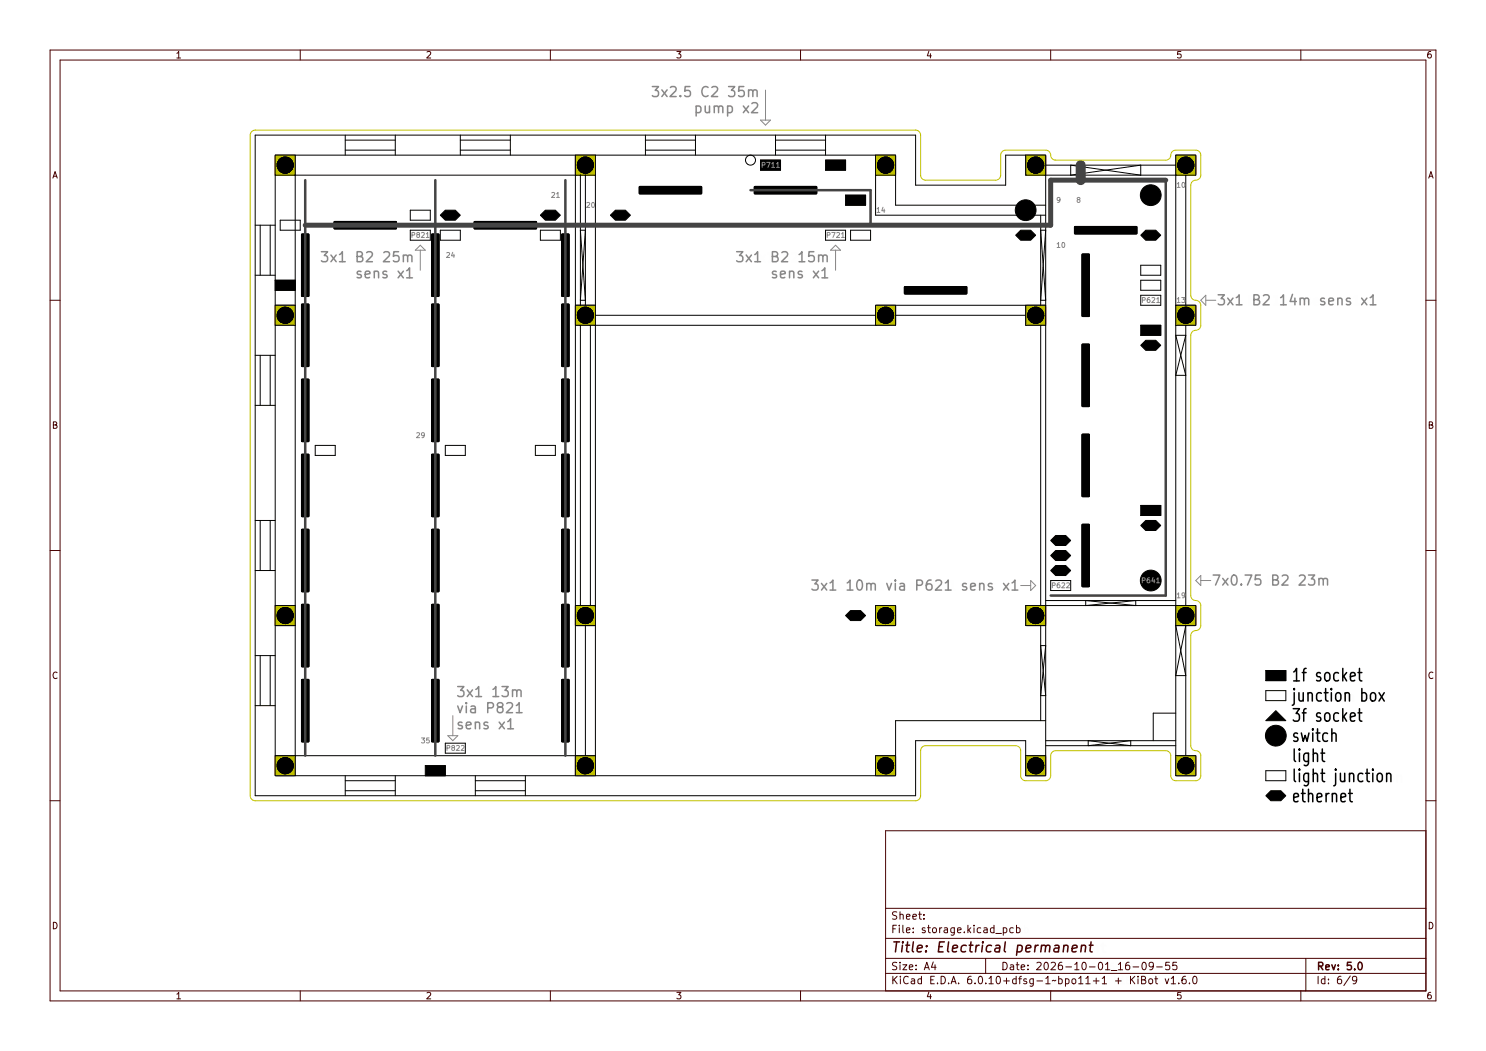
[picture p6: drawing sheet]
<svg xmlns="http://www.w3.org/2000/svg" width="297mm" height="210mm" viewBox="0 0 297 210" stroke-linecap="round" stroke-linejoin="round" font-family="sans-serif">
<defs><g id="words">
<g font-size="2.7" fill="#888">
<text x="132.7" y="19.4">3x2.5 C2 35m</text>
<text x="140.7" y="22.6">pump x2</text>
<text x="66.9" y="52.4">3x1 B2 25m</text>
<text x="149.9" y="52.4">3x1 B2 15m</text>
<text x="71.8" y="55.6">sens x1</text>
<text x="154.7" y="55.6">sens x1</text>
<text x="243" y="61">3x1 B2 14m sens x1</text>
<text x="165.4" y="118">3x1 10m via P621 sens x1</text>
<text x="242" y="117">7x0.75 B2 23m</text>
<text x="91" y="139.3">3x1 13m</text>
<text x="91" y="142.5">via P821</text>
<text x="91" y="145.7">sens x1</text>
</g>
<g font-size="2.7">
<text x="258" y="136.2">1f socket</text>
<text x="258" y="140.2">junction box</text>
<text x="258" y="144.2">3f socket</text>
<text x="258" y="148.2">switch</text>
<text x="258" y="152.3">light</text>
<text x="258" y="156.3">light junction</text>
<text x="258" y="160.3">ethernet</text>
</g>
<text font-size="2.7" fill="#480000" x="178" y="190.3">Title: Electrical permanent</text>
<g font-size="2" fill="#480000">
<text x="178" y="183.7">Sheet:</text>
<text x="178" y="186.4">File: storage.kicad_pcb</text>
<text x="178" y="193.8">Size: A4</text>
<text x="178" y="196.6">KiCad E.D.A. 6.0.10+dfsg-1~bpo11+1 + KiBot v1.6.0</text>
<text x="200" y="193.8">Date: 2026-10-01_16-09-55</text>
<text x="263" y="196.6">Id: 6/9</text>
<text x="263" y="193.8">Rev: 5.0</text>
</g>
<g font-size="1.7" fill="#480000">
<text x="35" y="11.6">1</text>
<text x="85" y="11.6">2</text>
<text x="135" y="11.6">3</text>
<text x="185" y="11.6">4</text>
<text x="235" y="11.6">5</text>
<text x="285" y="11.6">6</text>
<text x="10.5" y="35.6">A</text>
<text x="285.4" y="35.6">A</text>
<text x="10.5" y="85.6">B</text>
<text x="285.4" y="85.6">B</text>
<text x="10.5" y="135.6">C</text>
<text x="285.4" y="135.6">C</text>
<text x="10.5" y="185.6">D</text>
<text x="285.4" y="185.6">D</text>
<text x="35" y="199.6">1</text>
<text x="85" y="199.6">2</text>
<text x="135" y="199.6">3</text>
<text x="185" y="199.6">4</text>
<text x="235" y="199.6">5</text>
<text x="285" y="199.6">6</text>
</g>
<g font-size="1.3" fill="#888">
<text x="152" y="33.5">P711</text>
<text x="110" y="39.5">21</text>
<text x="117" y="41.5">20</text>
<text x="211" y="40.5">9</text>
<text x="215" y="40.5">8</text>
<text x="235" y="37.5">10</text>
<text x="82" y="47.5">P821</text>
<text x="165" y="47.5">P721</text>
<text x="175" y="42.5">14</text>
<text x="89" y="51.5">24</text>
<text x="211" y="49.5">10</text>
<text x="228" y="60.5">P621</text>
<text x="235" y="60.5">13</text>
<text x="83" y="87.5">29</text>
<text x="210" y="117.5">P622</text>
<text x="228.4" y="116.5">P641</text>
<text x="235" y="119.5">19</text>
<text x="84" y="148.5">35</text>
<text x="89" y="150">P822</text>
</g>
</g></defs>
<g fill="none" stroke="#000" stroke-width=".2">
<path d="M51 27h132v10h18v-6h8v124h-4v-7h-22v11h-132zM55 35h64M59 31v124M69 27v4M69 28h10M69 30h10M79 27v4M92 27v4M92 28h10M92 30h10M102 27v4M115 31v124"/>
<path d="M116 35v26M117 35v26M119 31v124M129 28h10M129 27v4M129 30h10M139 27v4M152 32h4v2h-4zM155 28h10M155 30h10M155 27v4M165 32h4v2h-4z"/>
<path d="M165 27v4M169 39h4v2h-4zM175 31v12h34M175 35h4M205 31v4h34v-4h-4v124h4v-4h-4M209 33h26M214 33v2l14-2v2zM237 35v26M51 55h4M51 45h4M52 45v10M54 45v10"/>
<path d="M55 58h4M55 56h4M56 44h4v2h-4zM82 46h4v2h-4zM82 42h4v2h-4zM88 46h4v2h-4zM108 46h4v2h-4zM116 46h1l-1 14h1zM165 46h4v2h-4zM170 46h4v2h-4zM208 46h1l-1 14h1zM208 43v18"/>
<path d="M209 41h-30v-10h-124v124h124v-11h30M228 53h4v2h-4zM228 56h4v2h-4zM228 59h4v2h-4zM51 71h4M52 71v10M54 71v10M55 65h4M55 61h4M115 61h4M116 65v56M118 65v56"/>
<path d="M119 63h56M179 61v4h-64M179 63h26M205 61v4h4M208 65v56M209 61h-34v4M228 65h4v2h-4zM235 61h4v4h-4M235 67h2l-2 8h2zM237 65v56M51 81h4M63 89h4v2h-4z"/>
<path d="M89 89h4v2h-4zM107 89h4v2h-4zM51 114h4M51 104h4M52 104v10M54 104v10M209 120h26M210 116h4v2h-4zM217 120v1l10-1v1zM228 101h4v2h-4zM51 131h4M52 131v10"/>
<path d="M54 131v10M55 121h4M55 125h4M115 121h4M115 125h4M117 125v26M175 121h4v4h-4zM208 125v19M208 129h1l-1 10h1zM209 125h-4v-4h34v4h-4l2 10h-2l2-10v26M253 134h4v2h-4zM253 138h4v2h-4z"/>
<path d="M51 141h4M55 151h64M69 156h10M69 155v4M69 158h10M79 155v4M85 155v-2h4v2M89 148.5h4v2h-4zM95 156h10M95 158h10M95 155v4M105 155v4"/>
<path d="M179 151h-4v4M205 151h4M209 148h26M209 149h26M217.5 148v1l8.5-1v1zM235 142.5h-4.5v5.5M253 154h4v2h-4z"/>
<circle cx="150" cy="32" r="1"/>
</g>
<g fill="#000" stroke="#000" stroke-width=".2">
<path d="M152 32h4v2h-4zM165 32h4v2h-4zM169 39h4v2h-4zM55 56h4v2h-4zM228 65h4v2h-4zM228 101h4v2h-4zM253 134h4v2h-4zM85 153h4v2h-4zM255 142l2 2h-4z"/>
<path d="M55.1 31.1h3.8v3.8h-3.8z" fill-rule="evenodd"/>
<path d="M115 31.1h3.9v3.8h-3.9z" fill-rule="evenodd"/>
<path d="M127.8 37.3l12.3-.1 .1 .2v1.2l-.1 .1h-12.2l-.2-.1z" fill-rule="evenodd"/>
<path d="M127.8 37.3l12.3-.1 .1 .2v1.2l-.1 .1h-12.2l-.2-.1z" fill-rule="evenodd"/>
<path d="M150.8 37.3l12.3-.1 .1 .2v1.2l-.1 .1h-12.2l-.2-.1z" fill-rule="evenodd"/>
<path d="M150.8 37.3l12.3-.1 .1 .2v1.2l-.1 .1h-12.2l-.2-.1z" fill-rule="evenodd"/>
<path d="M175 31.1h3.9v3.8h-3.9z" fill-rule="evenodd"/>
<path d="M205 31.1h3.9v3.8h-3.9z" fill-rule="evenodd"/>
<path d="M235 31.1h3.9v3.8h-3.9z" fill-rule="evenodd"/>
<path d="M60.3 46.8l1.3-.1 .1 .2v12.2l-.1 .1h-1.2l-.2-.1z" fill-rule="evenodd"/>
<path d="M60.3 46.8l1.3-.1 .1 .2v12.2l-.1 .1h-1.2l-.2-.1z" fill-rule="evenodd"/>
<path d="M66.8 44.3l12.3-.1 .1 .2v1.2l-.1 .1h-12.2l-.2-.1z" fill-rule="evenodd"/>
<path d="M66.8 44.3l12.3-.1 .1 .2v1.2l-.1 .1h-12.2l-.2-.1z" fill-rule="evenodd"/>
<path d="M86.3 46.8l1.3-.1 .1 .2v12.2l-.1 .1h-1.2l-.2-.1z" fill-rule="evenodd"/>
<path d="M86.3 46.8l1.3-.1 .1 .2v12.2l-.1 .1h-1.2l-.2-.1z" fill-rule="evenodd"/>
<path d="M89 42h2l1 1-1 1h-2l-1-1z" fill-rule="evenodd"/>
<path d="M94.8 44.3l12.3-.1 .1 .2v1.2l-.1 .1h-12.2l-.2-.1z" fill-rule="evenodd"/>
<path d="M94.8 44.3l12.3-.1 .1 .2v1.2l-.1 .1h-12.2l-.2-.1z" fill-rule="evenodd"/>
<path d="M109 42h2l1 1-1 1h-2l-1-1z" fill-rule="evenodd"/>
<path d="M112.3 46.8l1.3-.1 .1 .2v12.2l-.1 .1h-1.2l-.2-.1z" fill-rule="evenodd"/>
<path d="M112.3 46.8l1.3-.1 .1 .2v12.2l-.1 .1h-1.2l-.2-.1z" fill-rule="evenodd"/>
<path d="M122 43l1-1h2l1 1-1 1h-2z" fill-rule="evenodd"/>
<path d="M180.8 57.3l12.3-.1 .1 .2v1.2l-.1 .1h-12.2l-.2-.1z" fill-rule="evenodd"/>
<path d="M180.8 57.3l12.3-.1 .1 .2v1.2l-.1 .1h-12.2l-.2-.1z" fill-rule="evenodd"/>
<path d="M204 46h2l1 1-1 1h-2l-1-1z" fill-rule="evenodd"/>
<path d="M216.3 50.8l1.3-.1 .1 .2v12.2l-.1 .1h-1.2l-.2-.1z" fill-rule="evenodd"/>
<path d="M216.3 50.8l1.3-.1 .1 .2v12.2l-.1 .1h-1.2l-.2-.1z" fill-rule="evenodd"/>
<path d="M214.8 45.3l12.3-.1 .1 .2v1.2l-.1 .1h-12.2l-.2-.1z" fill-rule="evenodd"/>
<path d="M214.8 45.3l12.3-.1 .1 .2v1.2l-.1 .1h-12.2l-.2-.1z" fill-rule="evenodd"/>
<path d="M228 47l1-1h2l1 1-1 1h-2z" fill-rule="evenodd"/>
<path d="M55.1 61h3.8v3.9h-3.8z" fill-rule="evenodd"/>
<path d="M60.3 60.8l1.3-.1 .1 .2v12.2l-.1 .1h-1.2l-.2-.1z" fill-rule="evenodd"/>
<path d="M60.3 75.8l1.3-.1 .1 .2v12.2l-.1 .1h-1.2l-.2-.1z" fill-rule="evenodd"/>
<path d="M60.3 60.8l1.3-.1 .1 .2v12.2l-.1 .1h-1.2l-.2-.1z" fill-rule="evenodd"/>
<path d="M60.3 75.8l1.3-.1 .1 .2v12.2l-.1 .1h-1.2l-.2-.1z" fill-rule="evenodd"/>
<path d="M86.3 75.8l1.3-.1 .1 .2v12.2l-.1 .1h-1.2l-.2-.1z" fill-rule="evenodd"/>
<path d="M86.3 60.8l1.3-.1 .1 .2v12.2l-.1 .1h-1.2l-.2-.1z" fill-rule="evenodd"/>
<path d="M86.3 75.8l1.3-.1 .1 .2v12.2l-.1 .1h-1.2l-.2-.1z" fill-rule="evenodd"/>
<path d="M86.3 60.8l1.3-.1 .1 .2v12.2l-.1 .1h-1.2l-.2-.1z" fill-rule="evenodd"/>
<path d="M112.3 75.8l1.3-.1 .1 .2v12.2l-.1 .1h-1.2l-.2-.1z" fill-rule="evenodd"/>
<path d="M112.3 60.8l1.3-.1 .1 .2v12.2l-.1 .1h-1.2l-.2-.1z" fill-rule="evenodd"/>
<path d="M112.3 75.8l1.3-.1 .1 .2v12.2l-.1 .1h-1.2l-.2-.1z" fill-rule="evenodd"/>
<path d="M112.3 60.8l1.3-.1 .1 .2v12.2l-.1 .1h-1.2l-.2-.1z" fill-rule="evenodd"/>
<path d="M115 61h3.9v3.9h-3.9z" fill-rule="evenodd"/>
<path d="M175 61h3.9v3.9h-3.9z" fill-rule="evenodd"/>
<path d="M205 61h3.9v3.9h-3.9z" fill-rule="evenodd"/>
<path d="M216.3 68.8l1.3-.1 .1 .2v12.2l-.1 .1h-1.2l-.2-.1z" fill-rule="evenodd"/>
<path d="M216.3 68.8l1.3-.1 .1 .2v12.2l-.1 .1h-1.2l-.2-.1z" fill-rule="evenodd"/>
<path d="M228 69l1-1h2l1 1-1 1h-2z" fill-rule="evenodd"/>
<path d="M235 61h3.9v3.9h-3.9z" fill-rule="evenodd"/>
<path d="M60.3 90.8l1.3-.1 .1 .2v12.2l-.1 .1h-1.2l-.2-.1z" fill-rule="evenodd"/>
<path d="M60.3 90.8l1.3-.1 .1 .2v12.2l-.1 .1h-1.2l-.2-.1z" fill-rule="evenodd"/>
<path d="M86.3 90.8l1.3-.1 .1 .2v12.2l-.1 .1h-1.2l-.2-.1z" fill-rule="evenodd"/>
<path d="M86.3 90.8l1.3-.1 .1 .2v12.2l-.1 .1h-1.2l-.2-.1z" fill-rule="evenodd"/>
<path d="M112.3 90.8l1.3-.1 .1 .2v12.2l-.1 .1h-1.2l-.2-.1z" fill-rule="evenodd"/>
<path d="M112.3 90.8l1.3-.1 .1 .2v12.2l-.1 .1h-1.2l-.2-.1z" fill-rule="evenodd"/>
<path d="M216.3 86.8l1.3-.1 .1 .2v12.2l-.1 .1h-1.2l-.2-.1z" fill-rule="evenodd"/>
<path d="M216.3 86.8l1.3-.1 .1 .2v12.2l-.1 .1h-1.2l-.2-.1z" fill-rule="evenodd"/>
<path d="M60.3 105.8l1.3-.1 .1 .2v12.2l-.1 .1h-1.2l-.2-.1z" fill-rule="evenodd"/>
<path d="M60.3 105.8l1.3-.1 .1 .2v12.2l-.1 .1h-1.2l-.2-.1z" fill-rule="evenodd"/>
<path d="M86.3 105.8l1.3-.1 .1 .2v12.2l-.1 .1h-1.2l-.2-.1z" fill-rule="evenodd"/>
<path d="M86.3 105.8l1.3-.1 .1 .2v12.2l-.1 .1h-1.2l-.2-.1z" fill-rule="evenodd"/>
<path d="M112.3 105.8l1.3-.1 .1 .2v12.2l-.1 .1h-1.2l-.2-.1z" fill-rule="evenodd"/>
<path d="M112.3 105.8l1.3-.1 .1 .2v12.2l-.1 .1h-1.2l-.2-.1z" fill-rule="evenodd"/>
<path d="M211 113h2l1 1-1 1h-2l-1-1z" fill-rule="evenodd"/>
<path d="M211 107h2l1 1-1 1h-2l-1-1z" fill-rule="evenodd"/>
<path d="M211 110h2l1 1-1 1h-2l-1-1z" fill-rule="evenodd"/>
<path d="M216.3 104.8l1.3-.1 .1 .2v12.2l-.1 .1h-1.2l-.2-.1z" fill-rule="evenodd"/>
<path d="M216.3 104.8l1.3-.1 .1 .2v12.2l-.1 .1h-1.2l-.2-.1z" fill-rule="evenodd"/>
<path d="M228 105l1-1h2l1 1-1 1h-2z" fill-rule="evenodd"/>
<path d="M55.1 121h3.8v3.9h-3.8z" fill-rule="evenodd"/>
<path d="M60.3 120.8l1.3-.1 .1 .2v12.2l-.1 .1h-1.2l-.2-.1z" fill-rule="evenodd"/>
<path d="M60.3 120.8l1.3-.1 .1 .2v12.2l-.1 .1h-1.2l-.2-.1z" fill-rule="evenodd"/>
<path d="M60.3 135.8l1.3-.1 .1 .2v12.2l-.1 .1h-1.2l-.2-.1z" fill-rule="evenodd"/>
<path d="M60.3 135.8l1.3-.1 .1 .2v12.2l-.1 .1h-1.2l-.2-.1z" fill-rule="evenodd"/>
<path d="M86.3 135.8l1.3-.1 .1 .2v12.2l-.1 .1h-1.2l-.2-.1z" fill-rule="evenodd"/>
<path d="M86.3 120.8l1.3-.1 .1 .2v12.2l-.1 .1h-1.2l-.2-.1z" fill-rule="evenodd"/>
<path d="M86.3 135.8l1.3-.1 .1 .2v12.2l-.1 .1h-1.2l-.2-.1z" fill-rule="evenodd"/>
<path d="M86.3 120.8l1.3-.1 .1 .2v12.2l-.1 .1h-1.2l-.2-.1z" fill-rule="evenodd"/>
<path d="M112.3 135.8l1.3-.1 .1 .2v12.2l-.1 .1h-1.2l-.2-.1z" fill-rule="evenodd"/>
<path d="M112.3 120.8l1.3-.1 .1 .2v12.2l-.1 .1h-1.2l-.2-.1z" fill-rule="evenodd"/>
<path d="M112.3 135.8l1.3-.1 .1 .2v12.2l-.1 .1h-1.2l-.2-.1z" fill-rule="evenodd"/>
<path d="M112.3 120.8l1.3-.1 .1 .2v12.2l-.1 .1h-1.2l-.2-.1z" fill-rule="evenodd"/>
<path d="M115 121h3.9v3.9h-3.9z" fill-rule="evenodd"/>
<path d="M170 122h2l1 1-1 1h-2l-1-1z" fill-rule="evenodd"/>
<path d="M175 121h3.9v3.9h-3.9z" fill-rule="evenodd"/>
<path d="M205 121h3.9v3.9h-3.9z" fill-rule="evenodd"/>
<path d="M235 121h3.9v3.9h-3.9z" fill-rule="evenodd"/>
<path d="M55.1 151h3.8v3.9h-3.8z" fill-rule="evenodd"/>
<path d="M115 151h3.9v3.9h-3.9z" fill-rule="evenodd"/>
<path d="M175 151h3.9v3.9h-3.9z" fill-rule="evenodd"/>
<path d="M205 151h3.9v3.9h-3.9z" fill-rule="evenodd"/>
<path d="M235 151h3.9v3.9h-3.9z" fill-rule="evenodd"/>
<path d="M253 159l1-1h2l1 1-1 1h-2z" fill-rule="evenodd"/>
</g>
<g fill="#000" stroke="#000" stroke-width=".2">
<circle cx="57" cy="33" r="1.6"/>
<circle cx="117" cy="33" r="1.6"/>
<circle cx="177" cy="33" r="1.6"/>
<circle cx="207" cy="33" r="1.6"/>
<circle cx="230" cy="39" r="2.07"/>
<circle cx="237" cy="33" r="1.6"/>
<circle cx="205" cy="42" r="2.07"/>
<circle cx="57" cy="63" r="1.6"/>
<circle cx="117" cy="63" r="1.6"/>
<circle cx="177" cy="63" r="1.6"/>
<circle cx="207" cy="63" r="1.6"/>
<circle cx="237" cy="63" r="1.6"/>
<circle cx="230" cy="116" r="2.07"/>
<circle cx="57" cy="123" r="1.6"/>
<circle cx="117" cy="123" r="1.6"/>
<circle cx="177" cy="123" r="1.6"/>
<circle cx="207" cy="123" r="1.6"/>
<circle cx="237" cy="123" r="1.6"/>
<circle cx="57" cy="153" r="1.6"/>
<circle cx="117" cy="153" r="1.6"/>
<circle cx="177" cy="153" r="1.6"/>
<circle cx="207" cy="153" r="1.6"/>
<circle cx="237" cy="153" r="1.6"/>
<circle cx="255" cy="147" r="2.07"/>
</g>
<g fill="none" stroke="#000" stroke-width=".3">
<path d="M258.3 134.3l.7-.1v1.7h.4v.3h-1.1v-.3h.4v-1.5l-.4 .1zM258.3 138.7h.7v1.5a.45 .45 0 0 1-.5 .5h-.3v-.2h.4l.1-.2v-1.4h-.4zM258.7 138.2h.3v.3h-.3zM259.8 134.7l.4-.1a.4 .4 0 0 1 .5-.5h.3v.2l-.5 .1v.3h.5v.2h-.5v1.3h-.3v-1.3h-.4zM259.8 138.7h.3v1.1l.2 .2 .4-.3v-1h.2v1.5h-.2v-.2a.47 .47 0 0 1-.6 .2 .47 .47 0 0 1-.3-.6zM261.4 138.7h.3v.2a.47 .47 0 0 1 .6-.2 .47 .47 0 0 1 .2 .6v.9h-.2v-1.1l-.3-.2-.3 .3v1h-.3zM263.2 134.8l.6-.1h.2v.3a.37 .37 0 0 0-.4-.2 .37 .37 0 0 0-.2 .4 .56 .56 0 0 1 .6 .2 .56 .56 0 0 1 0 .7h-.8h-.1v-.2a.45 .45 0 0 0 .4 .1 .45 .45 0 0 0 .3-.4h-.1a.52 .52 0 0 1-.5-.2 .52 .52 0 0 1 0-.6zM263.2 138.9l.7-.2 .3 .1v.2a.53 .53 0 0 0-.8 .1 .53 .53 0 0 0 0 .7 .53 .53 0 0 0 .8 .1v.2a.77 .77 0 0 1-1.1-.2 .77 .77 0 0 1 .1-1zM264.9 135l.1-.1a.53 .53 0 0 1 .6 .5 .53 .53 0 0 1-.6 .6l-.2-.3zM264.9 138.3h.3v.4h.5v.2h-.5v.9l.5 .2v.2a.55 .55 0 0 1-.8-.5v-.8h-.3v-.2h.3zM266.3 138.7h.6v1.3h.5v.2h-1.2v-.2h.5v-1.1h-.4zM266.4 134.9l.7-.2 .3 .1v.2a.53 .53 0 0 0-.8 .1 .53 .53 0 0 0 0 .7 .53 .53 0 0 0 .8 0v.3a.77 .77 0 0 1-1.1-.2 .77 .77 0 0 1 .1-1z"/>
<path d="M266.7 138.2h.2v.3h-.2zM267.9 134.1h.3v1.2l.6-.6h.3l-.6 .5 .7 1h-.3l-.6-.8-.1 .2v.6h-.3zM268.1 139l.1-.1a.53 .53 0 0 1 .6 .5 .53 .53 0 0 1-.6 .6l-.1-.3zM269.5 138.7h.2v.2a.47 .47 0 0 1 .6-.2 .47 .47 0 0 1 .3 .6v.9h-.3v-1.1l-.3-.2-.3 .3v1h-.2zM269.5 134.9a.64 .64 0 0 1 .8-.2 .64 .64 0 0 1 .3 .8h-1a.56 .56 0 0 0 .4 .5 .56 .56 0 0 0 .6-.2v.3a.8 .8 0 0 1-1.1-.2 .8 .8 0 0 1 0-1zM269.8 135l.4-.1 .2 .4h-.8zM271.4 134.3h.2v.4h.6v.2h-.6v.9l.6 .2v.2a.55 .55 0 0 1-.8-.5v-.8h-.4v-.2h.4zM272.7 138.2h.2v.7a.56 .56 0 0 1 .7-.1 .56 .56 0 0 1 .3 .6 .56 .56 0 0 1-.3 .7 .56 .56 0 0 1-.7-.1v.2h-.2zM273 139l.1-.1a.53 .53 0 0 1 .5 .5 .53 .53 0 0 1-.5 .6l-.2-.3zM274.5 139l.2-.1a.53 .53 0 0 1 .5 .5 .53 .53 0 0 1-.5 .6l-.2-.3zM275.8 138.7h.2l.4 .5 .4-.5h.3l-.5 .7 .5 .8h-.2l-.5-.6-.4 .6h-.3l.6-.8zM258.2 150.2h.6v1.7l.1 .1h.4v.3a.54 .54 0 0 1-.7-.6v-1.3h-.4z"/>
<path d="M258.2 154.2h.6v1.7l.1 .2h.4v.2a.54 .54 0 0 1-.7-.6v-1.3h-.4zM258.2 142.3a.61 .61 0 0 1 .8 0 .61 .61 0 0 1 .1 .8l-.1 .1a.6 .6 0 0 1 .3 .8 .6 .6 0 0 1-.9 .2l-.3-.1v-.2a.47 .47 0 0 0 .7 .1 .47 .47 0 0 0 .1-.7h-.4v-.2h.2a.34 .34 0 0 0 .3-.5 .34 .34 0 0 0-.5-.1h-.3zM258.3 159a.64 .64 0 0 1 .8-.1 .64 .64 0 0 1 .3 .7h-1a.56 .56 0 0 0 .3 .5 .56 .56 0 0 0 .7-.1v.2a.8 .8 0 0 1-1.1-.1 .8 .8 0 0 1 0-1.1zM258.4 146.8h.6h.2v.3a.37 .37 0 0 0-.4-.2 .37 .37 0 0 0-.3 .4 .56 .56 0 0 1 .6 .2 .56 .56 0 0 1 .1 .6l-.8 .1h-.2v-.3a.45 .45 0 0 0 .5 .2 .45 .45 0 0 0 .3-.4l-.1-.1a.52 .52 0 0 1-.5-.2 .52 .52 0 0 1 0-.6zM258.5 159.1l.5-.1 .2 .4h-.8zM259.6 146.8h.2l.3 1.1 .2-.7h.2l.2 .7 .2-1.1h.3l-.4 1.4h-.2l-.2-.8-.3 .8h-.2zM259.8 142.7l.4-.1a.4 .4 0 0 1 .5-.4h.3v.2h-.5v.3h.5v.2h-.5v1.3h-.3v-1.3h-.4zM259.9 150.8h.6v1.3h.5v.2h-1.2v-.2h.5v-1.1h-.4zM259.9 154.8h.6v1.3h.5v.2h-1.2v-.2h.5v-1.1h-.4zM260.1 158.4h.3v.4h.5v.2h-.5v1l.5 .1v.2a.55 .55 0 0 1-.8-.5v-.8h-.4v-.2h.4zM260.3 150.2h.2v.3h-.2zM260.3 154.2h.2v.4h-.2z"/>
<path d="M261.4 158.3h.3v.8a.47 .47 0 0 1 .6-.3 .47 .47 0 0 1 .2 .6v.9h-.2v-1.1l-.3-.2-.3 .3v1h-.3zM261.5 146.8h.6v1.2h.5v.2h-1.2v-.2h.5v-1h-.4zM261.6 150.8h.4l.3 .2v-.2h.2v1.4a.68 .68 0 0 1-1 .6v-.3a.49 .49 0 0 0 .6 .1 .49 .49 0 0 0 .2-.6 .55 .55 0 0 1-.7 .2 .55 .55 0 0 1-.3-.7zM261.6 154.9l.4-.1 .3 .2v-.2h.2v1.4a.68 .68 0 0 1-1 .6v-.3a.49 .49 0 0 0 .6 .1 .49 .49 0 0 0 .2-.6 .55 .55 0 0 1-.7 .2 .55 .55 0 0 1-.3-.7zM261.7 151.1l.1-.1a.52 .52 0 0 1 .5 .5 .52 .52 0 0 1-.5 .5l-.2-.3zM261.7 155.1l.1-.1a.52 .52 0 0 1 .5 .5 .52 .52 0 0 1-.5 .6l-.2-.3zM261.9 146.2h.2v.3h-.2zM263 150.2h.3v.8a.47 .47 0 0 1 .6-.2 .47 .47 0 0 1 .2 .5v1h-.2v-1.1l-.3-.2-.3 .2v1.1h-.3zM263 154.2h.3v.8a.47 .47 0 0 1 .6-.2 .47 .47 0 0 1 .2 .6v.9h-.2v-1.1l-.3-.2-.3 .3v1h-.3zM263.1 159a.64 .64 0 0 1 .8-.1 .64 .64 0 0 1 .3 .7h-1a.56 .56 0 0 0 .4 .5 .56 .56 0 0 0 .6-.1v.2a.8 .8 0 0 1-1.1-.1 .8 .8 0 0 1 0-1.1zM263.2 142.8l.6-.1 .2 .1v.2a.37 .37 0 0 0-.4-.1 .37 .37 0 0 0-.2 .4 .56 .56 0 0 1 .6 .2 .56 .56 0 0 1 0 .6l-.8 .1-.1-.1v-.2a.45 .45 0 0 0 .4 .1 .45 .45 0 0 0 .3-.3l-.1-.1a.52 .52 0 0 1-.5-.2 .52 .52 0 0 1 0-.6zM263.3 159.1l.5-.1 .2 .4h-.8z"/>
<path d="M263.3 146.4h.3v.4h.5v.2h-.5v.9l.5 .1v.2a.55 .55 0 0 1-.8-.5v-.7h-.3v-.2h.3zM264.8 146.9l.7-.2 .3 .1v.3a.53 .53 0 0 0-.8 0 .53 .53 0 0 0 0 .8 .53 .53 0 0 0 .8 0v.3a.77 .77 0 0 1-1.1-.2 .77 .77 0 0 1 .1-1.1zM264.9 158.8h.2v.3a.4 .4 0 0 1 .4-.3 .4 .4 0 0 1 .4 .3 .48 .48 0 0 0-.6 0 .48 .48 0 0 0-.2 .5v.7h-.2zM264.9 143.1l.1-.2a.53 .53 0 0 1 .6 .6 .53 .53 0 0 1-.6 .5l-.2-.3zM264.9 150.4h.3v.4h.5v.2h-.5v.9l.5 .2v.2a.55 .55 0 0 1-.8-.5v-.8h-.3v-.2h.3zM264.9 154.4h.3v.4h.5v.2h-.5v.9l.5 .2v.2a.55 .55 0 0 1-.8-.5v-.8h-.3v-.2h.3zM266.2 146.2h.3v.8a.47 .47 0 0 1 .6-.2 .47 .47 0 0 1 .3 .5v.9h-.3v-1l-.3-.3-.3 .3v1h-.3zM266.2 158.8h.3v.3a.47 .47 0 0 1 .6-.3 .47 .47 0 0 1 .3 .6v.9h-.3v-1.1l-.3-.2-.3 .3v1h-.3zM266.4 142.9l.7-.2 .3 .1v.3a.53 .53 0 0 0-.8 0 .53 .53 0 0 0 0 .7 .53 .53 0 0 0 .8 .1v.2a.77 .77 0 0 1-1.1-.2 .77 .77 0 0 1 .1-1zM267.9 142.2h.3v1.1l.6-.6h.3l-.6 .6 .7 .9h-.3l-.6-.8-.1 .2v.6h-.3zM267.9 159a.64 .64 0 0 1 .8-.1 .64 .64 0 0 1 .3 .7h-1a.56 .56 0 0 0 .4 .5 .56 .56 0 0 0 .6-.1v.2a.8 .8 0 0 1-1.1-.1 .8 .8 0 0 1 0-1.1zM268 154.8h.6v1.5a.45 .45 0 0 1-.4 .5h-.4v-.2h.4l.2-.2v-1.4h-.4z"/>
<path d="M268.1 159.1l.5-.1 .2 .4h-.8zM268.4 154.2h.2v.4h-.2zM269.5 154.8h.2v1.1l.3 .2 .3-.3v-1h.3v1.5h-.3v-.2a.47 .47 0 0 1-.6 .2 .47 .47 0 0 1-.2-.6zM269.5 142.9a.64 .64 0 0 1 .8-.1 .64 .64 0 0 1 .3 .7h-1a.56 .56 0 0 0 .4 .5 .56 .56 0 0 0 .6-.1v.2a.8 .8 0 0 1-1.1-.1 .8 .8 0 0 1 0-1.1zM269.8 143l.4-.1 .2 .4h-.8zM269.8 158.4h.2v.4h.5v.2h-.5v1l.5 .1v.2a.55 .55 0 0 1-.7-.5v-.8h-.4v-.2h.4zM271.1 154.8h.2v.2a.47 .47 0 0 1 .6-.2 .47 .47 0 0 1 .3 .6v.9h-.3v-1.1l-.3-.2-.3 .3v1h-.2zM271.4 142.3h.2v.4h.6v.2h-.6v1l.6 .1v.2a.55 .55 0 0 1-.8-.5v-.8h-.4v-.2h.4zM272.9 155l.6-.2 .3 .1v.2a.53 .53 0 0 0-.7 .1 .53 .53 0 0 0 0 .7 .53 .53 0 0 0 .7 .1v.2a.77 .77 0 0 1-1-.2 .77 .77 0 0 1 .1-1zM274.6 154.4h.2v.4h.6v.2h-.6v.9l.6 .2v.2a.55 .55 0 0 1-.8-.5v-.8h-.4v-.2h.4zM276 154.8h.6v1.3h.4v.2h-1.1v-.2h.4v-1.1h-.3zM276.3 154.2h.3v.4h-.3z"/>
<path d="M277.8 155.1l.1-.1a.53 .53 0 0 1 .5 .5 .53 .53 0 0 1-.5 .6l-.2-.3zM279.1 154.8h.2v.2a.47 .47 0 0 1 .6-.2 .47 .47 0 0 1 .3 .6v.9h-.2l-.1-1.1-.2-.2-.3 .3-.1 1h-.2z"/>
<circle cx="265.2" cy="135.4" r=".72"/>
<circle cx="268.4" cy="139.4" r=".72"/>
<circle cx="274.8" cy="139.4" r=".72"/>
<circle cx="265.2" cy="143.4" r=".72"/>
<circle cx="278" cy="155.5" r=".72"/>
</g>
<g fill="#c2c200" stroke="#c2c200" stroke-width=".2">
<path d="M205 31.1h3.9v3.8h-3.9z" fill-rule="evenodd"/>
<path d="M205 151h3.9v3.9h-3.9z" fill-rule="evenodd"/>
<path d="M55.1 31.1h3.8v3.8h-3.8z" fill-rule="evenodd"/>
<path d="M235 61h3.9v3.9h-3.9z" fill-rule="evenodd"/>
<path d="M235 151h3.9v3.9h-3.9z" fill-rule="evenodd"/>
<path d="M175 61h3.9v3.9h-3.9z" fill-rule="evenodd"/>
<path d="M175 31.1h3.9v3.8h-3.9z" fill-rule="evenodd"/>
<path d="M235 121h3.9v3.9h-3.9z" fill-rule="evenodd"/>
<path d="M115 151h3.9v3.9h-3.9z" fill-rule="evenodd"/>
<path d="M55.1 61h3.8v3.9h-3.8z" fill-rule="evenodd"/>
<path d="M115 31.1h3.9v3.8h-3.9z" fill-rule="evenodd"/>
<path d="M115 121h3.9v3.9h-3.9z" fill-rule="evenodd"/>
<path d="M205 61h3.9v3.9h-3.9z" fill-rule="evenodd"/>
<path d="M175 151h3.9v3.9h-3.9z" fill-rule="evenodd"/>
<path d="M205 121h3.9v3.9h-3.9z" fill-rule="evenodd"/>
<path d="M175 121h3.9v3.9h-3.9z" fill-rule="evenodd"/>
<path d="M235 31.1h3.9v3.8h-3.9z" fill-rule="evenodd"/>
<path d="M115 61h3.9v3.9h-3.9z" fill-rule="evenodd"/>
<path d="M55.1 121h3.8v3.9h-3.8z" fill-rule="evenodd"/>
<path d="M55.1 151h3.8v3.9h-3.8z" fill-rule="evenodd"/>
</g>
<path d="M233 36h-23v9h-149" fill="none" stroke="#444" stroke-width="1"/>
<path d="M61 36v115M87 36v115M113 36v115M150 38h24v7M233 36v83h-23" fill="none" stroke="#444" stroke-width=".5"/>
<path d="M216 33v3" fill="none" stroke="#444" stroke-width="2"/>
<g fill="none" stroke="#888" stroke-width=".2">
<path d="M153 18v6M152 24h2l-1 1zM152.1 32.5h.3a.32 .32 0 0 1 .3 .4 .32 .32 0 0 1-.5 .2v.4h-.1zM152.2 32.6h.2a.18 .18 0 0 1 .2 .2 .18 .18 0 0 1-.2 .2h-.2zM152.9 32.5h.6l-.4 1h-.1l.3-.9h-.4zM153.7 32.6l.4-.1v.9l.2 .1h-.5l.2-.1v-.8l-.3 .1zM154.6 32.6l.3-.1v.9l.2 .1h-.5l.2-.1v-.8l-.2 .1zM155.2 33.4h.5M82.1 46.5h.3a.32 .32 0 0 1 .3 .4 .32 .32 0 0 1-.4 .2v.4h-.2zM82.3 46.6h.1a.18 .18 0 0 1 .2 .2 .18 .18 0 0 1-.2 .2h-.1zM83 46.6a.27 .27 0 0 1 .4 0 .27 .27 0 0 1-.1 .4 .28 .28 0 0 1 .1 .4 .28 .28 0 0 1-.4 0 .28 .28 0 0 1 .1-.4l-.2-.2zM83.7 46.6a.35 .35 0 0 1 .5 0 .35 .35 0 0 1-.1 .6l-.3 .2h.5v.1h-.6l.4-.6a.23 .23 0 0 0-.1-.3 .23 .23 0 0 0-.3 .1z"/>
<path d="M84 49l1 1h-2zM84 50v4M84.6 46.6l.3-.1v.9l.2 .1h-.5l.2-.1v-.8l-.2 .1zM85.2 47.4h.6M165.1 46.5h.3a.32 .32 0 0 1 .3 .4 .32 .32 0 0 1-.5 .2v.4h-.1zM165.2 46.6h.2a.18 .18 0 0 1 .2 .2 .18 .18 0 0 1-.2 .2h-.2zM165.9 46.5h.6l-.4 1h-.1l.3-.9h-.4zM166.7 46.6a.35 .35 0 0 1 .5 0 .35 .35 0 0 1-.2 .6l-.2 .2h.5v.1h-.6l.4-.6a.23 .23 0 0 0-.1-.3 .23 .23 0 0 0-.3 .1zM167 49l1 1h-2zM167 50v4M167.5 46.6l.4-.1v.9l.2 .1h-.5l.2-.1v-.8l-.3 .1zM168.2 47.4h.5"/>
<path d="M228.1 59.5h.3a.32 .32 0 0 1 .3 .4 .32 .32 0 0 1-.5 .2v.4h-.1zM228.2 59.6h.2a.18 .18 0 0 1 .2 .2 .18 .18 0 0 1-.2 .2h-.2zM229 59.6l.3-.1 .1 .2a.29 .29 0 0 0-.3 0 .29 .29 0 0 0-.1 .3 .32 .32 0 0 1 .5 .1 .32 .32 0 0 1-.2 .4 .32 .32 0 0 1-.4-.3zM229.7 59.6a.35 .35 0 0 1 .5 0 .35 .35 0 0 1-.2 .6l-.2 .2h.5v.1h-.6l.4-.6a.23 .23 0 0 0-.1-.3 .23 .23 0 0 0-.3 .1zM230.5 59.6l.4-.1v.9l.2 .1h-.5l.2-.1v-.8l-.3 .1zM240 60l1-1v2zM241 60h2M231.2 60.4h.5M204 117h2M206 116l1 1-1 1zM210.1 116.5h.3a.32 .32 0 0 1 .3 .4 .32 .32 0 0 1-.5 .2v.4h-.1zM210.2 116.6h.2a.18 .18 0 0 1 .2 .2 .18 .18 0 0 1-.2 .2h-.2z"/>
<path d="M211 116.6l.3-.1 .1 .2a.29 .29 0 0 0-.3 0 .29 .29 0 0 0-.1 .3 .32 .32 0 0 1 .5 0 .32 .32 0 0 1-.2 .5 .32 .32 0 0 1-.4-.3zM211.7 116.6a.35 .35 0 0 1 .5 0 .35 .35 0 0 1-.2 .5l-.2 .3h.5v.1h-.6l.4-.6a.23 .23 0 0 0-.1-.3 .23 .23 0 0 0-.3 .1zM212.5 116.6a.35 .35 0 0 1 .5 0 .35 .35 0 0 1-.2 .5l-.2 .3h.5v.1h-.6l.4-.6a.23 .23 0 0 0-.1-.3 .23 .23 0 0 0-.3 .1zM213.2 116.5l.3-.1 .2 .3-.6 .7h.6M228.5 115.5h.3a.32 .32 0 0 1 .3 .4 .32 .32 0 0 1-.5 .2v.4h-.1zM228.6 115.6h.2a.18 .18 0 0 1 .2 .2 .18 .18 0 0 1-.2 .2h-.2zM229.3 115.6l.4-.1 .1 .2a.29 .29 0 0 0-.3 0 .29 .29 0 0 0-.1 .3 .32 .32 0 0 1 .5 0 .32 .32 0 0 1-.2 .5 .32 .32 0 0 1-.4-.3zM230.4 115.5h.2v.6h.1l-.1 .4h-.2v-.3h-.4zM230.4 115.6v.5h-.3zM230.9 115.6l.4-.1v.9l.2 .1h-.6l.3-.1v-.8l-.3 .1zM239 116l1-1v2zM240 116h2"/>
<path d="M89.1 149h.3a.32 .32 0 0 1 .3 .4 .32 .32 0 0 1-.4 .2v.4h-.2zM89.3 149.1h.1a.18 .18 0 0 1 .2 .2 .18 .18 0 0 1-.2 .2h-.1zM89.5 147h2l-1 1zM90 149.1a.27 .27 0 0 1 .4-.1 .27 .27 0 0 1-.1 .5 .28 .28 0 0 1 .1 .4 .28 .28 0 0 1-.4 0 .28 .28 0 0 1 .1-.4l-.2-.2zM90.5 143v4M90.7 149.1a.35 .35 0 0 1 .5 0 .35 .35 0 0 1-.1 .5l-.3 .3h.5v.1h-.6l.4-.6a.23 .23 0 0 0-.1-.3 .23 .23 0 0 0-.3 .1zM91.5 149.1a.35 .35 0 0 1 .5 0 .35 .35 0 0 1-.1 .5l-.3 .3h.5v.1h-.6l.4-.6a.23 .23 0 0 0-.1-.3 .23 .23 0 0 0-.3 .1zM92.2 149l.4-.1 .2 .3-.7 .7h.7"/>
<circle cx="83.2" cy="47.2" r=".19"/>
<circle cx="83.2" cy="46.8" r=".17"/>
<circle cx="229.2" cy="60.2" r=".22"/>
<circle cx="211.2" cy="117.2" r=".22"/>
<circle cx="229.6" cy="116.2" r=".22"/>
<circle cx="90.2" cy="149.7" r=".19"/>
<circle cx="90.2" cy="149.2" r=".17"/>
</g>
<g fill="none" stroke="#888" stroke-width=".3">
<path d="M130.4 17.3h1.2l-.7 .8a.54 .54 0 0 1 .7 .3v.5l-.2 .3-.8 .1-.2-.2M133 17.5a.61 .61 0 0 1 .8 0 .61 .61 0 0 1 .1 .8h-.2a.6 .6 0 0 1 .3 .9 .6 .6 0 0 1-.8 .2l-.3-.1v-.2a.47 .47 0 0 0 .7 .1 .47 .47 0 0 0 0-.7h-.4v-.3h.2a.34 .34 0 0 0 .4-.4 .34 .34 0 0 0-.6-.1h-.2zM134.5 17.9h.2l.4 .6 .4-.6h.3l-.5 .7 .5 .8h-.2l-.5-.6-.4 .6h-.3l.6-.8zM136.1 17.5a.7 .7 0 0 1 1.1 .2 .7 .7 0 0 1-.4 1l-.4 .5h.9v.2h-1.2v-.2l.3-.3a.97 .97 0 0 0 .5-1.2l-.4-.1-.4 .2zM138.2 19h.3v.4h-.3zM139.4 17.4h1v.3h-.8v.4a.7 .7 0 0 1 .9 .8 .7 .7 0 0 1-1.1 .5l-.1-.3a.5 .5 0 0 0 .8 0 .5 .5 0 0 0-.1-.7h-.6zM142.7 17.7l.7-.3 .3 .1v.3a.58 .58 0 0 0-.7-.1 .58 .58 0 0 0-.2 .7 .58 .58 0 0 0 .2 .7 .58 .58 0 0 0 .7-.1v.3a.88 .88 0 0 1-1-.1 .88 .88 0 0 1-.1-1.1zM144.2 17.5a.7 .7 0 0 1 1.1 .2 .7 .7 0 0 1-.4 1l-.5 .5h.9v.2h-1.1v-.2l.3-.3a.97 .97 0 0 0 .5-1.2l-.4-.1-.4 .2zM147.4 17.5a.61 .61 0 0 1 .8 0 .61 .61 0 0 1 .1 .8h-.1a.6 .6 0 0 1 .3 .9 .6 .6 0 0 1-.9 .2l-.3-.1v-.2a.47 .47 0 0 0 .7 .1 .47 .47 0 0 0 .1-.7h-.4v-.3h.2a.34 .34 0 0 0 .3-.4 .34 .34 0 0 0-.5-.1h-.3zM149 17.4h1v.3h-.7v.4a.7 .7 0 0 1 .9 .8 .7 .7 0 0 1-1.1 .5l-.1-.3a.5 .5 0 0 0 .7 0 .5 .5 0 0 0-.1-.7h-.6zM150.5 17.9h.2v.2a.28 .28 0 0 1 .3-.2 .28 .28 0 0 1 .3 .2 .32 .32 0 0 1 .4-.2 .32 .32 0 0 1 .1 .4l.1 1.1h-.3v-1.1l-.1-.2-.2 .2v1.1h-.2v-1.1l-.2-.2-.2 .2v1.1h-.2zM139.1 21.3l.6-.1 .4 .4v.5l-.2 .3h-.8"/>
<path d="M139.1 21.2v2M141 21.1h.2v.2a.56 .56 0 0 1 .7-.1 .56 .56 0 0 1 .3 .7 .55 .55 0 0 1-.3 .7 .55 .55 0 0 1-.7-.2v.8h-.2zM141.3 21.5l.1-.1a.53 .53 0 0 1 .5 .5 .53 .53 0 0 1-.5 .5l-.1-.3zM142.6 21.2h.2l.1 1 .2 .2 .4-.2v-1h.2v1.4h-.2v-.2a.47 .47 0 0 1-.6 .2 .47 .47 0 0 1-.3-.5zM144.1 21.1h.2v.2a.28 .28 0 0 1 .3-.2 .28 .28 0 0 1 .2 .2 .32 .32 0 0 1 .4-.2 .32 .32 0 0 1 .2 .4v1.1h-.2v-1.1l-.1-.2-.2 .2v1.1h-.2l-.1-1.1-.1-.2-.2 .2v1.1h-.2zM145.8 21.1h.3v.2a.56 .56 0 0 1 .7-.1 .56 .56 0 0 1 .2 .7 .55 .55 0 0 1-.2 .7 .55 .55 0 0 1-.7-.2v.8h-.3zM146.1 21.5l.2-.1a.53 .53 0 0 1 .5 .5 .53 .53 0 0 1-.5 .5l-.2-.3zM148.9 21.1h.3l.4 .6 .4-.6h.2l-.5 .7 .6 .8h-.3l-.4-.6-.5 .6h-.2l.5-.8zM150.6 20.8a.7 .7 0 0 1 1.1 .1 .7 .7 0 0 1-.4 1l-.4 .5h.9v.2h-1.2v-.2l.3-.3a.97 .97 0 0 0 .5-1.2h-.4l-.4 .1zM64.2 50.3h1.3l-.7 .7a.54 .54 0 0 1 .7 .4v.5l-.2 .3-.8 .1-.3-.2M66.1 51l1.1 1.3M67.2 50.5a.61 .61 0 0 1 .8 0 .61 .61 0 0 1 .1 .8h-.1a.6 .6 0 0 1 .3 .9 .6 .6 0 0 1-.9 .2l-.3-.1v-.2a.47 .47 0 0 0 .7 .1 .47 .47 0 0 0 0-.7h-.3v-.3h.2a.34 .34 0 0 0 .3-.4 .34 .34 0 0 0-.6-.2l-.2 .1z"/>
<path d="M67.2 51l-1.1 1.3M68.7 50.9h.3l.3 .6 .4-.6h.3l-.5 .7 .6 .8h-.3l-.5-.6-.4 .6h-.3l.6-.8zM70.5 50.5l.7-.1v1.8h.4v.2h-1.1v-.2h.4v-1.5l-.4 .1zM72.2 54.2l.6-.1 .2 .1v.2a.37 .37 0 0 0-.4-.1 .37 .37 0 0 0-.3 .4 .56 .56 0 0 1 .6 .2 .56 .56 0 0 1 0 .6l-.7 .1-.2-.1v-.2a.45 .45 0 0 0 .5 .1 .45 .45 0 0 0 .3-.3l-.1-.1a.52 .52 0 0 1-.5-.2 .52 .52 0 0 1 0-.6zM73.6 50.4h.6a.47 .47 0 0 1 .5 .3 .47 .47 0 0 1-.3 .6 .54 .54 0 0 1 .4 .7 .54 .54 0 0 1-.6 .4h-.6zM73.7 54.3a.64 .64 0 0 1 .8-.1 .64 .64 0 0 1 .3 .7h-1a.56 .56 0 0 0 .3 .5 .56 .56 0 0 0 .7-.1v.2a.8 .8 0 0 1-1.1-.1 .8 .8 0 0 1 0-1.1zM73.8 51.5h.4a.36 .36 0 0 1 .4 .3 .36 .36 0 0 1-.4 .4h-.4zM73.8 50.7h.3a.3 .3 0 0 1 .4 .2 .3 .3 0 0 1-.4 .3h-.3zM73.9 54.4l.5-.1 .2 .4h-.8zM75.2 50.5a.7 .7 0 0 1 1.1 .2 .7 .7 0 0 1-.4 1l-.4 .5h.8v.2h-1.1v-.2l.3-.4a.97 .97 0 0 0 .5-1.1l-.4-.1-.4 .2zM75.2 54.1h.3v.3a.47 .47 0 0 1 .5-.3 .47 .47 0 0 1 .3 .6v.9h-.2v-1.1l-.3-.2-.3 .3v1h-.3zM77 54.2l.6-.1 .2 .1v.2a.37 .37 0 0 0-.4-.1 .37 .37 0 0 0-.2 .4 .56 .56 0 0 1 .6 .2 .56 .56 0 0 1 0 .6l-.8 .1-.1-.1v-.2a.45 .45 0 0 0 .4 .1 .45 .45 0 0 0 .3-.3l-.1-.1a.52 .52 0 0 1-.5-.2 .52 .52 0 0 1 0-.6z"/>
<path d="M78.4 50.5a.7 .7 0 0 1 1.1 .2 .7 .7 0 0 1-.4 1l-.4 .5h.9v.2h-1.2v-.2l.3-.4a.97 .97 0 0 0 .5-1.1l-.4-.1-.4 .2zM79.9 54.1h.3l.4 .6 .4-.6h.2l-.5 .7 .6 .8h-.3l-.4-.6-.4 .6h-.3l.6-.8zM80.1 50.4h.9v.3h-.7v.4a.7 .7 0 0 1 .9 .8 .7 .7 0 0 1-1.1 .5l-.1-.3a.5 .5 0 0 0 .7 0 .5 .5 0 0 0-.1-.8l-.5 .1zM81.5 50.9h.2v.1a.28 .28 0 0 1 .3-.1 .28 .28 0 0 1 .3 .2 .32 .32 0 0 1 .4-.2 .32 .32 0 0 1 .2 .4v1.1h-.3v-1.1l-.1-.2-.2 .2v1.1h-.2v-1.1l-.2-.2-.1 .2-.1 1.1h-.2zM81.7 53.8l.7-.1v1.7h.4v.2h-1.1v-.2h.4v-1.5l-.4 .1zM147.2 50.3h1.3l-.7 .7a.54 .54 0 0 1 .7 .4v.5l-.2 .3-.8 .1-.3-.2M149.1 51l1.1 1.3M150.2 50.5a.61 .61 0 0 1 .8 0 .61 .61 0 0 1 .1 .8h-.2a.6 .6 0 0 1 .3 .9 .6 .6 0 0 1-.8 .2l-.3-.1v-.2a.47 .47 0 0 0 .7 .1 .47 .47 0 0 0 0-.7h-.4v-.3h.2a.34 .34 0 0 0 .4-.4 .34 .34 0 0 0-.6-.2l-.2 .1zM150.2 51l-1.1 1.3M151.7 50.9h.2l.4 .6 .4-.6h.3l-.5 .7 .5 .8h-.2l-.5-.6-.4 .6h-.3l.6-.8zM153.5 50.5l.7-.1v1.8h.4v.2h-1.1v-.2h.4v-1.5l-.4 .1zM155.2 54.2l.6-.1 .2 .1v.2a.37 .37 0 0 0-.4-.1 .37 .37 0 0 0-.3 .4 .56 .56 0 0 1 .6 .2 .56 .56 0 0 1 0 .6l-.7 .1-.2-.1v-.2a.45 .45 0 0 0 .5 .1 .45 .45 0 0 0 .3-.3l-.1-.1a.52 .52 0 0 1-.5-.2 .52 .52 0 0 1 0-.6z"/>
<path d="M156.6 50.4h.5a.47 .47 0 0 1 .6 .3 .47 .47 0 0 1-.3 .6 .54 .54 0 0 1 .4 .7 .54 .54 0 0 1-.7 .4h-.5zM156.7 54.3a.64 .64 0 0 1 .8-.1 .64 .64 0 0 1 .3 .7h-1a.56 .56 0 0 0 .3 .5 .56 .56 0 0 0 .6-.1v.2a.8 .8 0 0 1-1-.1 .8 .8 0 0 1 0-1.1zM156.8 51.5h.3a.36 .36 0 0 1 .5 .3 .36 .36 0 0 1-.5 .4h-.3zM156.8 50.7h.3a.3 .3 0 0 1 .4 .2 .3 .3 0 0 1-.4 .3h-.3zM156.9 54.4l.4-.1 .3 .4h-.8zM158.2 50.5a.7 .7 0 0 1 1.1 .2 .7 .7 0 0 1-.4 1l-.5 .5h.9v.2h-1.1v-.2l.2-.4a.97 .97 0 0 0 .6-1.1l-.4-.1-.4 .2zM158.2 54.1h.2v.3a.47 .47 0 0 1 .6-.3 .47 .47 0 0 1 .3 .6v.9h-.2v-1.1l-.3-.2-.3 .3-.1 1h-.2zM160 54.2l.6-.1 .2 .1v.2a.37 .37 0 0 0-.4-.1 .37 .37 0 0 0-.3 .4 .56 .56 0 0 1 .6 .2 .56 .56 0 0 1 0 .6l-.7 .1-.2-.1v-.2a.45 .45 0 0 0 .5 .1 .45 .45 0 0 0 .3-.3l-.1-.1a.52 .52 0 0 1-.5-.2 .52 .52 0 0 1 0-.6zM161.5 50.5l.7-.1v1.8h.4v.2h-1.1v-.2h.4v-1.5l-.4 .1zM162.9 54.1h.3l.4 .6 .4-.6h.2l-.5 .7 .6 .8h-.3l-.4-.6-.5 .6h-.2l.5-.8zM163 50.4h1v.3h-.7v.4a.7 .7 0 0 1 .9 .8 .7 .7 0 0 1-1.1 .5l-.1-.3a.5 .5 0 0 0 .7 0 .5 .5 0 0 0-.1-.8l-.6 .1zM164.5 50.9h.2v.1a.28 .28 0 0 1 .3-.1 .28 .28 0 0 1 .3 .2 .32 .32 0 0 1 .4-.2 .32 .32 0 0 1 .1 .4l.1 1.1h-.3v-1.1l-.1-.2-.2 .2v1.1h-.2v-1.1l-.2-.2-.2 .2v1.1h-.2z"/>
<path d="M164.7 53.8l.7-.1v1.7h.4v.2h-1.1v-.2h.4v-1.5l-.4 .1zM243.2 59.1a.61 .61 0 0 1 .8 0 .61 .61 0 0 1 .1 .8h-.1a.6 .6 0 0 1 .3 .9 .6 .6 0 0 1-.9 .2l-.3-.1v-.2a.47 .47 0 0 0 .7 .1 .47 .47 0 0 0 .1-.7h-.4v-.3h.2a.34 .34 0 0 0 .3-.4 .34 .34 0 0 0-.5-.1h-.3zM244.7 59.5h.3l.4 .6 .4-.6h.2l-.5 .7 .6 .8h-.3l-.4-.6-.5 .6h-.2l.5-.8zM246.5 59.1l.7-.1v1.8h.4v.2h-1.1v-.2h.4v-1.5l-.4 .1zM249.6 59h.6a.47 .47 0 0 1 .6 .4 .47 .47 0 0 1-.3 .5 .54 .54 0 0 1 .4 .7 .54 .54 0 0 1-.7 .4h-.6zM249.9 59.3h.3a.3 .3 0 0 1 .3 .3 .3 .3 0 0 1-.3 .2h-.3zM251.2 59.1a.7 .7 0 0 1 1.1 .2 .7 .7 0 0 1-.4 1l-.4 .5h.9v.2h-1.2v-.2l.3-.3a.97 .97 0 0 0 .5-1.2l-.4-.1-.4 .2zM254.5 59.1l.7-.1v1.8h.4v.2h-1v-.2h.4v-1.5l-.5 .1zM256.7 59h.3v1.3h.3v.2h-.3v.5h-.2v-.5h-.9v-.2zM256.8 59.3v1h-.6zM257.6 59.5h.2v.2a.28 .28 0 0 1 .2-.2 .28 .28 0 0 1 .3 .2 .32 .32 0 0 1 .4-.2 .32 .32 0 0 1 .2 .4v1.1h-.2v-1.1l-.2-.2-.2 .2v1.1h-.2v-1.1l-.2-.2-.1 .2v1.1h-.2zM261 59.6l.7-.1 .2 .1v.2a.37 .37 0 0 0-.5-.2 .37 .37 0 0 0-.2 .5 .56 .56 0 0 1 .6 .2 .56 .56 0 0 1 0 .6l-.8 .1-.1-.1v-.2a.45 .45 0 0 0 .5 .1 .45 .45 0 0 0 .3-.3l-.1-.1a.52 .52 0 0 1-.6-.2 .52 .52 0 0 1 0-.6z"/>
<path d="M262.6 59.7a.64 .64 0 0 1 .8-.1 .64 .64 0 0 1 .3 .7h-1.1a.56 .56 0 0 0 .4 .5 .56 .56 0 0 0 .6-.1v.2a.8 .8 0 0 1-1-.1 .8 .8 0 0 1 0-1.1zM262.8 59.8l.4-.1 .2 .4h-.8zM264.1 59.5h.2v.3a.47 .47 0 0 1 .6-.3 .47 .47 0 0 1 .3 .6v.9h-.2l-.1-1.1-.2-.2-.3 .3-.1 1h-.2zM265.9 59.6l.6-.1 .2 .1v.2a.37 .37 0 0 0-.4-.2 .37 .37 0 0 0-.3 .5 .56 .56 0 0 1 .6 .2 .56 .56 0 0 1 0 .6l-.7 .1-.2-.1v-.2a.45 .45 0 0 0 .5 .1 .45 .45 0 0 0 .3-.3l-.1-.1a.52 .52 0 0 1-.5-.2 .52 .52 0 0 1 0-.6zM268.8 59.5h.3l.4 .6 .3-.6h.3l-.5 .7 .6 .8h-.3l-.4-.6-.5 .6h-.2l.5-.8zM270.6 59.1l.7-.1v1.8h.4v.2h-1.1v-.2h.4v-1.5l-.4 .1zM272.1 59.6l1.1 1.3M273.2 59.6l-1.1 1.3M273.8 59.5l.6-.6v2M249.9 60.1h.3a.36 .36 0 0 1 .4 .3 .36 .36 0 0 1-.4 .4h-.3zM273.8 60.9h1.2M162.3 115.9h1.2l-.7 .7a.54 .54 0 0 1 .7 .4v.5l-.2 .3-.8 .1-.2-.2"/>
<path d="M164.2 116.6l1 1.3M165.2 116.6l-1 1.3M165.7 116.1a.61 .61 0 0 1 .8 0 .61 .61 0 0 1 .1 .8h-.1a.6 .6 0 0 1 .3 .9 .6 .6 0 0 1-.9 .2l-.3-.1v-.2a.47 .47 0 0 0 .7 .1 .47 .47 0 0 0 0-.7l-.3-.1v-.2h.2a.34 .34 0 0 0 .3-.4 .34 .34 0 0 0-.6-.2l-.2 .1zM167.2 116.5h.3l.4 .5 .3-.5h.3l-.5 .7 .6 .8h-.3l-.4-.6-.5 .6h-.2l.5-.8zM169 116.1l.7-.1v1.8h.4v.2h-1.1v-.2h.4v-1.5l-.4 .1zM172.2 116.1l.7-.1v1.8h.4v.2h-1.1v-.2h.4v-1.5l-.4 .1zM173.9 116.1a.69 .69 0 0 1 .8 .1 .69 .69 0 0 1 .2 .8 .67 .67 0 0 1-.2 .9 .67 .67 0 0 1-.9-.1l-.1-1.1zM174.1 116.3a.52 .52 0 0 1 .5 .7v.3a.39 .39 0 0 1-.3 .5 .39 .39 0 0 1-.4-.5l.1-.7zM175.2 116.5h.2v.1a.28 .28 0 0 1 .3-.1 .28 .28 0 0 1 .3 .2 .32 .32 0 0 1 .4-.2 .32 .32 0 0 1 .2 .4v1.1h-.3v-1.1l-.1-.2-.2 .2v1.1h-.2v-1.1l-.2-.2-.2 .2v1.1h-.2zM178.4 116.5h.3l.4 1.2 .4-1.2h.3l-.6 1.5h-.3zM180.2 116.5h.6v1.3h.5v.2h-1.2v-.2h.5v-1.1h-.4zM180.6 116h.2v.3h-.2z"/>
<path d="M181.8 116.6a.67 .67 0 0 1 .7-.1 .67 .67 0 0 1 .4 .6v.9h-.3v-.2a.51 .51 0 0 1-.6 .2 .51 .51 0 0 1-.3-.6 .51 .51 0 0 1 .6-.3h.3a.47 .47 0 0 0-.3-.5 .47 .47 0 0 0-.5 .2zM182 117.3l.6-.1a.41 .41 0 0 1-.1 .6 .41 .41 0 0 1-.6-.1zM185 116h.5a.63 .63 0 0 1 .7 .8 .63 .63 0 0 1-1 .4v.8h-.2zM185.2 116.3h.3a.37 .37 0 0 1 .4 .3 .37 .37 0 0 1-.4 .4h-.3zM186.7 116.3l.6-.3 .3 .1v.2a.57 .57 0 0 0-.7 0 .57 .57 0 0 0-.2 .7 .64 .64 0 0 1 1.1 .3 .64 .64 0 0 1-.9 .7 1.3 1.3 0 0 1-.2-1.7zM186.9 117a.4 .4 0 0 1 .6 .4 .4 .4 0 0 1-.6 .3zM188.1 116.1a.7 .7 0 0 1 1.1 .2 .7 .7 0 0 1-.4 1l-.4 .5h.9v.2h-1.2v-.2l.3-.4a.97 .97 0 0 0 .5-1.1l-.4-.1-.4 .2zM189.8 116.1l.7-.1v1.8h.5v.2h-1.1v-.2h.4v-1.5l-.5 .1zM193.2 116.6l.6-.1 .2 .1v.2a.37 .37 0 0 0-.4-.2 .37 .37 0 0 0-.3 .4 .56 .56 0 0 1 .6 .3 .56 .56 0 0 1 0 .6l-.8 .1-.1-.1v-.2a.45 .45 0 0 0 .5 .1 .45 .45 0 0 0 .3-.3l-.1-.1a.52 .52 0 0 1-.5-.2 .52 .52 0 0 1 0-.6zM194.7 116.7a.64 .64 0 0 1 .8-.1 .64 .64 0 0 1 .3 .7h-1a.56 .56 0 0 0 .3 .5 .56 .56 0 0 0 .6-.1v.2a.8 .8 0 0 1-1-.1 .8 .8 0 0 1 0-1.1zM194.9 116.8l.4-.1 .3 .4h-.8zM196.2 116.5h.2v.2a.47 .47 0 0 1 .6-.2 .47 .47 0 0 1 .3 .6v.9h-.2v-1.1l-.3-.2-.3 .3-.1 1h-.2z"/>
<path d="M198 116.6l.6-.1 .2 .1v.2a.37 .37 0 0 0-.4-.2 .37 .37 0 0 0-.3 .4 .56 .56 0 0 1 .6 .3 .56 .56 0 0 1 0 .6l-.7 .1-.2-.1v-.2a.45 .45 0 0 0 .5 .1 .45 .45 0 0 0 .3-.3l-.1-.1a.52 .52 0 0 1-.5-.2 .52 .52 0 0 1 0-.6zM200.9 116.5h.3l.4 .5 .3-.5h.3l-.5 .7 .6 .8h-.3l-.4-.6-.5 .6h-.2l.5-.8zM202.7 116.1l.7-.1v1.8h.4v.2h-1.1v-.2h.4v-1.5l-.4 .1zM242.1 115h1.3l-.7 2h-.3l.7-1.7h-1zM243.7 115.5h.3l.4 .5 .4-.5h.2l-.5 .7 .6 .8h-.3l-.4-.6-.5 .6h-.2l.5-.8zM245.6 115.1a.69 .69 0 0 1 .8 .1 .69 .69 0 0 1 .2 .8 .67 .67 0 0 1-.2 .9 .67 .67 0 0 1-.9-.1l-.1-1.1zM245.8 115.3a.52 .52 0 0 1 .5 .7v.3a.39 .39 0 0 1-.3 .5 .39 .39 0 0 1-.4-.5l.1-.7zM247.4 116.6h.3v.4h-.3zM248.6 115h1.2l-.7 2h-.3l.7-1.7h-.9zM250.3 115h.9v.3h-.7v.4a.7 .7 0 0 1 .9 .8 .7 .7 0 0 1-1.1 .5l-.1-.3a.5 .5 0 0 0 .7 0 .5 .5 0 0 0 0-.8l-.6 .1zM253.4 115h.6a.47 .47 0 0 1 .6 .3 .47 .47 0 0 1-.3 .6 .54 .54 0 0 1 .4 .7 .54 .54 0 0 1-.7 .4h-.6zM253.7 116.1h.3a.36 .36 0 0 1 .4 .3 .36 .36 0 0 1-.4 .4h-.3z"/>
<path d="M253.7 115.3h.3a.3 .3 0 0 1 .4 .2 .3 .3 0 0 1-.4 .3h-.3zM255 115.1a.7 .7 0 0 1 1.1 .2 .7 .7 0 0 1-.4 1l-.4 .5h.9v.2h-1.2v-.2l.3-.4a.97 .97 0 0 0 .5-1.1l-.4-.1-.4 .2zM258.2 115.1a.7 .7 0 0 1 1.1 .2 .7 .7 0 0 1-.4 1l-.4 .5h.9v.2h-1.2v-.2l.3-.4a.97 .97 0 0 0 .5-1.1l-.4-.1-.4 .2zM259.9 115.1a.61 .61 0 0 1 .8 0 .61 .61 0 0 1 .1 .8h-.2a.6 .6 0 0 1 .3 .9 .6 .6 0 0 1-.8 .2l-.3-.1v-.2a.47 .47 0 0 0 .7 .1 .47 .47 0 0 0 0-.7l-.4-.1v-.2h.2a.34 .34 0 0 0 .4-.4 .34 .34 0 0 0-.6-.2l-.2 .1zM261.4 115.5h.2v.1a.28 .28 0 0 1 .3-.1 .28 .28 0 0 1 .2 .2 .32 .32 0 0 1 .4-.2 .32 .32 0 0 1 .2 .4v1.1h-.2v-1.1l-.2-.2-.1 .2-.1 1.1h-.2v-1.1l-.1-.2-.2 .2v1.1h-.2zM263.6 115.7a.5 .5 0 0 1 .8 .1v1.1M264.4 115.8l.3-.2h.5l.1 1.3M91.2 137.4a.61 .61 0 0 1 .9-.1 .61 .61 0 0 1 .1 .9h-.2a.6 .6 0 0 1 .3 .9 .6 .6 0 0 1-.9 .2l-.2-.1v-.3a.47 .47 0 0 0 .7 .2 .47 .47 0 0 0 0-.7l-.4-.1v-.2h.2a.34 .34 0 0 0 .4-.5 .34 .34 0 0 0-.6-.1l-.3 .1zM92.7 137.8h.3l.4 .5 .4-.5h.3l-.6 .7 .6 .8h-.3l-.4-.6-.4 .6h-.3l.6-.8zM94.5 137.4l.7-.1v1.7h.4v.3h-1v-.3h.4v-1.4h-.5zM97.7 137.4l.7-.1v1.7h.4v.3h-1v-.3h.4v-1.4h-.5zM99.3 137.4a.61 .61 0 0 1 .8-.1 .61 .61 0 0 1 .1 .9h-.2a.6 .6 0 0 1 .3 .9 .6 .6 0 0 1-.8 .2l-.3-.1v-.3a.47 .47 0 0 0 .7 .2 .47 .47 0 0 0 0-.7l-.4-.1v-.2h.2a.34 .34 0 0 0 .4-.5 .34 .34 0 0 0-.6-.1l-.2 .1z"/>
<path d="M100.8 137.8h.2v.1a.28 .28 0 0 1 .3-.1 .28 .28 0 0 1 .2 .1 .32 .32 0 0 1 .4-.1 .32 .32 0 0 1 .2 .4v1.1h-.2v-1.1l-.2-.2-.1 .2-.1 1.1h-.2v-1.1l-.1-.2-.2 .2v1.1h-.2zM102.4 138a.5 .5 0 0 1 .9 .1v1.1M103.3 138.1l.3-.3 .4 .1 .1 1.3M91.1 141h.3l.4 1.2 .4-1.2h.3l-.6 1.5h-.3zM91.4 144.3l.6-.1 .3 .1v.2a.37 .37 0 0 0-.5-.2 .37 .37 0 0 0-.2 .5 .56 .56 0 0 1 .6 .2 .56 .56 0 0 1 0 .6l-.8 .1-.1-.1v-.2a.45 .45 0 0 0 .4 .1 .45 .45 0 0 0 .4-.3l-.2-.1a.52 .52 0 0 1-.5-.2 .52 .52 0 0 1 0-.6zM92.9 141h.6v1.3h.5v.2h-1.2v-.2h.5v-1.1h-.4zM92.9 144.4a.64 .64 0 0 1 .8-.1 .64 .64 0 0 1 .3 .7h-1a.56 .56 0 0 0 .4 .5 .56 .56 0 0 0 .6-.1v.2a.8 .8 0 0 1-1.1-.1 .8 .8 0 0 1 0-1.1zM93.1 144.5l.5-.1 .2 .4h-.8zM93.3 140.5h.2v.3h-.2zM94.5 144.2h.2v.3a.47 .47 0 0 1 .6-.3 .47 .47 0 0 1 .3 .6v.9h-.3v-1.1l-.3-.2-.3 .3v1h-.2zM94.5 141.1a.67 .67 0 0 1 .7-.1 .67 .67 0 0 1 .4 .6v.9h-.3v-.2a.51 .51 0 0 1-.6 .2 .51 .51 0 0 1-.3-.6 .51 .51 0 0 1 .6-.3h.3a.47 .47 0 0 0-.3-.5 .47 .47 0 0 0-.5 .2zM94.7 141.8l.6-.1a.41 .41 0 0 1-.1 .5 .41 .41 0 0 1-.6 0z"/>
<path d="M96.2 144.3l.7-.1 .2 .1v.2a.37 .37 0 0 0-.5-.2 .37 .37 0 0 0-.2 .5 .56 .56 0 0 1 .6 .2 .56 .56 0 0 1 0 .6l-.8 .1-.1-.1v-.2a.45 .45 0 0 0 .4 .1 .45 .45 0 0 0 .4-.3l-.1-.1a.52 .52 0 0 1-.6-.2 .52 .52 0 0 1 0-.6zM97.7 140.5h.5a.63 .63 0 0 1 .7 .8 .63 .63 0 0 1-1 .4v.8h-.2zM97.9 140.7h.3a.37 .37 0 0 1 .4 .4 .37 .37 0 0 1-.4 .4h-.3zM99.2 144.2h.2l.4 .6 .4-.6h.3l-.5 .7 .5 .8h-.3l-.4-.6-.4 .6h-.3l.6-.8zM99.4 140.6a.54 .54 0 0 1 .8 0 .54 .54 0 0 1-.1 .8 .56 .56 0 0 1 .2 .9 .56 .56 0 0 1-.9 0 .56 .56 0 0 1 .2-.9l-.3-.2zM100.8 140.6a.7 .7 0 0 1 1.1 .2 .7 .7 0 0 1-.4 1l-.4 .5h.9v.2h-1.2v-.2l.3-.4a.97 .97 0 0 0 .5-1.1l-.4-.1-.4 .2zM100.9 143.8h.7v1.7h.4v.2h-1v-.2h.4v-1.5l-.5 .1zM102.6 140.6l.7-.1v1.8h.4v.2h-1.1v-.2h.4v-1.5l-.4 .1z"/>
<circle cx="174.3" cy="117" r=".17"/>
<circle cx="246" cy="116" r=".17"/>
<circle cx="99.8" cy="141.9" r=".38"/>
<circle cx="99.8" cy="141" r=".33"/>
</g>
<path d="M50.3 26.3l.7-.3h132a1 1 0 0 1 1 1v8a1 1 0 0 0 1 1h14a1 1 0 0 0 1-1v-4a1 1 0 0 1 1-1h8a1.17 1.17 0 0 1 1.1 1.4l.5 .5 .4 .1h22a1.17 1.17 0 0 0 1-1.4l.6-.5 .4-.1h4a1 1 0 0 1 1 1v4a1.17 1.17 0 0 1-1.4 1.1l-.6 .5v.4v22a1.17 1.17 0 0 0 1.4 1.1l.5 .5 .1 .4v4a1.17 1.17 0 0 1-1.4 1.1l-.6 .5v.4v52a1.17 1.17 0 0 0 1.4 1.1l.5 .5 .1 .4v4a1.17 1.17 0 0 1-1.4 1.1l-.6 .5v.4v22a1.17 1.17 0 0 0 1.4 1.1l.5 .5 .1 .4v4a1 1 0 0 1-1 1h-4a1 1 0 0 1-1-1v-4a1 1 0 0 0-1-1h-22a1 1 0 0 0-1 1v4a1 1 0 0 1-1 1h-4a1 1 0 0 1-1-1v-5a1 1 0 0 0-1-1h-18a1 1 0 0 0-1 1v9a1 1 0 0 1-1 1h-132a1 1 0 0 1-1-1v-132z" fill="none" stroke="#c2c200" stroke-width=".2"/>
<g fill="none" stroke="#480000" stroke-width=".2">
<path d="M10 10h277v190h-277zM12 12h273v186h-273zM60 10v2M110 10v2M160 10v2M210 10v2M260 10v2M10 60h2M285 60h2M10 110h2M285 110h2M10 160h2"/>
<path d="M285 160h2M285 166h-108v32M60 198v2M110 198v2M160 198v2M177 181.5h108M177 187.5h108M177 191.5h108M177 194.5h108M178.1 195.2h.2v.6l.6-.6h.3l-.6 .6 .6 .8h-.3l-.4-.7-.2 .1v.6h-.2zM178.2 185h.9v.1h-.7v.5h.6v.1h-.6v.7h-.2zM178.2 182.4l.6-.1h.2v.2a.31 .31 0 0 0-.5-.1 .31 .31 0 0 0-.1 .4 .5 .5 0 0 1 .6 .6 .5 .5 0 0 1-.8 .3l-.1-.2a.34 .34 0 0 0 .5 .1 .34 .34 0 0 0 .1-.5 .47 .47 0 0 1-.5-.2 .47 .47 0 0 1 0-.5z"/>
<path d="M178.2 192.5l.6-.1h.2v.2a.31 .31 0 0 0-.5-.1 .31 .31 0 0 0-.1 .4 .5 .5 0 0 1 .6 .6 .5 .5 0 0 1-.8 .3l-.1-.3a.34 .34 0 0 0 .5 .2 .34 .34 0 0 0 .1-.5 .47 .47 0 0 1-.5-.2 .47 .47 0 0 1 0-.5zM179.4 182.2h.2v.6a.35 .35 0 0 1 .4-.2 .35 .35 0 0 1 .2 .4v.7h-.2v-.8l-.2-.1-.2 .2v.7h-.2zM179.4 185.3h.5v1h.3v.1h-.8v-.1h.3v-.8h-.3zM179.4 192.7h.5v1h.3v.1h-.8v-.1h.3v-.8h-.3zM179.4 195.5h.5v1h.3v.1h-.8v-.1h.3v-.8h-.3zM179.7 184.9h.2v.2h-.2zM179.7 192.3h.2v.2h-.2zM179.7 195.1h.2v.2h-.2zM180.5 184.9h.5v1.2l.4 .2v.1l-.5-.1-.1-1.3h-.3zM180.6 192.7h.8l-.6 1h.6v.1h-.8l.6-.9h-.6zM180.6 182.8l.2-.2a.48 .48 0 0 1 .5 .1 .48 .48 0 0 1 .2 .5h-.8a.42 .42 0 0 0 .3 .4 .42 .42 0 0 0 .4-.1 .47 .47 0 0 1-.4 .3 .47 .47 0 0 1-.4-.3zM180.7 195.3a.4 .4 0 0 1 .4-.2 .4 .4 0 0 1 .3 .3 .56 .56 0 0 0-.7 .4 .56 .56 0 0 0 .5 .7l.2-.1a.43 .43 0 0 1-.4 .3 .43 .43 0 0 1-.4-.4l-.1-.6z"/>
<path d="M180.8 182.8h.3l.2 .3h-.6zM181.8 195.6l.3-.1a.43 .43 0 0 1 .5 .5v.6h-.2v-.1a.38 .38 0 0 1-.4 .1 .38 .38 0 0 1-.3-.4 .38 .38 0 0 1 .5-.3h.2a.35 .35 0 0 0-.2-.3 .35 .35 0 0 0-.4 .2zM181.9 182.8l.1-.2a.48 .48 0 0 1 .5 .1 .48 .48 0 0 1 .2 .5h-.8a.42 .42 0 0 0 .3 .4 .42 .42 0 0 0 .4-.1 .47 .47 0 0 1-.4 .3 .47 .47 0 0 1-.4-.3zM181.9 185.5l.1-.2a.48 .48 0 0 1 .5 .1 .48 .48 0 0 1 .2 .5h-.8a.42 .42 0 0 0 .3 .4 .42 .42 0 0 0 .4-.1 .47 .47 0 0 1-.4 .3 .47 .47 0 0 1-.4-.3zM181.9 192.9l.1-.2a.48 .48 0 0 1 .5 .1 .48 .48 0 0 1 .2 .5h-.8a.42 .42 0 0 0 .3 .4 .42 .42 0 0 0 .4-.1 .47 .47 0 0 1-.4 .3 .47 .47 0 0 1-.4-.3zM182 196.1h.4a.31 .31 0 0 1-.1 .3 .31 .31 0 0 1-.4 0zM182 182.8h.3l.2 .3h-.6zM182 185.5h.3l.2 .3h-.6zM182 192.9h.3l.2 .3h-.6zM183 195.7l.3-.2 .3 .2v-.6h.2v1.5h-.2v-.1a.46 .46 0 0 1-.6 0 .46 .46 0 0 1-.1-.6zM183.2 195.8l.1-.1a.4 .4 0 0 1 .3 .4 .4 .4 0 0 1-.3 .4l-.2-.2zM183.2 182.3h.2v.3h.4v.2h-.4v.7l.4 .1v.1h-.4l-.2-.2v-.7h-.3v-.2h.3z"/>
<path d="M183.3 185.4h.2v.3h-.2zM183.3 186.1h.2v.3h-.2zM183.3 192.8h.2v.3h-.2zM183.3 193.5h.2v.3h-.2zM184.5 182.7h.2v.3h-.2zM184.5 183.4h.2v.3h-.2zM185.4 195.2h.9v.1h-.7v.5h.6v.1h-.6v.6h.7v.1h-.9zM185.5 185.4l.5-.1 .2 .1-.1 .1a.25 .25 0 0 0-.3-.1 .25 .25 0 0 0-.2 .3 .38 .38 0 0 1 .6 .3 .38 .38 0 0 1-.4 .4h-.4v-.2a.31 .31 0 0 0 .4 .1 .31 .31 0 0 0 .2-.3 .42 .42 0 0 1-.5-.2 .42 .42 0 0 1 0-.4zM185.7 192.4h.2l.5 1.4h-.2l-.1-.4h-.6l-.1 .4h-.2zM185.8 192.5l.2 .8h-.4zM186.8 185h.2v.3h.4v.2h-.4v.7l.4 .1v.1h-.4l-.2-.2v-.7h-.3v-.2h.3zM186.9 196.3h.2v.3h-.2z"/>
<path d="M187.1 192.4h.2v.9h.2v.2h-.2v.3h-.2v-.3h-.6zM187.1 192.5v.8h-.4zM187.7 195.2a.75 .75 0 0 1 1 .7 .75 .75 0 0 1-1 .7zM187.9 195.3a.57 .57 0 0 1 .6 .6 .57 .57 0 0 1-.6 .6zM188 185.6l.1-.1a.4 .4 0 0 1 .4 .4 .4 .4 0 0 1-.4 .4l-.1-.2zM189.2 185.3h.1v.2l.1-.1a.28 .28 0 0 1 .3-.1 .28 .28 0 0 1 .2 .3 .36 .36 0 0 0-.4-.1 .36 .36 0 0 0-.2 .4v.5h-.1zM189.3 196.3h.2v.3h-.2zM190.2 185.4l.3-.1a.43 .43 0 0 1 .6 .5v.6h-.2v-.1a.38 .38 0 0 1-.5 .1 .38 .38 0 0 1-.2-.4 .38 .38 0 0 1 .4-.3h.3a.35 .35 0 0 0-.3-.3 .35 .35 0 0 0-.4 .2zM190.4 185.9h.5a.31 .31 0 0 1-.2 .3 .31 .31 0 0 1-.4 0zM190.5 195.2h.2l.5 1.4h-.2l-.1-.4h-.5l-.1 .4h-.2zM190.6 195.3l.2 .8h-.4zM191.5 185.5l.3-.2 .3 .2v-.2h.1v1a.53 .53 0 0 1-.7 .5v-.2a.36 .36 0 0 0 .4 .1 .36 .36 0 0 0 .2-.5l-.1 .1a.48 .48 0 0 1-.6 0 .48 .48 0 0 1 0-.7z"/>
<path d="M191.6 185.6l.1-.1a.39 .39 0 0 1 .4 .4 .39 .39 0 0 1-.4 .4l-.2-.3zM191.7 196.3h.2v.3h-.2zM192.7 185.5l.1-.2a.48 .48 0 0 1 .6 .1 .48 .48 0 0 1 .1 .5h-.8a.42 .42 0 0 0 .3 .4 .42 .42 0 0 0 .5-.1 .47 .47 0 0 1-.5 .3 .47 .47 0 0 1-.4-.3zM192.8 185.5h.4l.1 .3h-.6zM193.9 195.3a.37 .37 0 0 1 .4-.2 .37 .37 0 0 1 .3 .3 .43 .43 0 0 0-.5 0 .43 .43 0 0 0-.2 .5 .46 .46 0 0 1 .7 0 .46 .46 0 0 1-.2 .7 .46 .46 0 0 1-.6-.3zM194.1 186.1h.3v.3h-.3zM195.1 184.9h.1v.9l.5-.5h.2l-.4 .4 .5 .7h-.2l-.4-.5-.2 .1v.4h-.1zM195.3 196.3h.3v.3h-.3zM196.3 195.3a.57 .57 0 0 1 .7 .1 .57 .57 0 0 1 .1 .7 .5 .5 0 0 1-.6 .5 .5 .5 0 0 1-.3-.7zM196.3 185.3h.4v1h.4v.1h-.9v-.1h.4v-.8h-.3zM196.5 195.3a.61 .61 0 0 1 .3 1v.2a.61 .61 0 0 1-.4-1.1zM196.6 184.9h.1v.2h-.1z"/>
<path d="M197 191.5v3M197.6 185.5a.39 .39 0 0 1 .4-.2 .39 .39 0 0 1 .3 .3 .4 .4 0 0 0-.6 0 .4 .4 0 0 0 0 .5 .4 .4 0 0 0 .6 .1 .45 .45 0 0 1-.6 .2 .45 .45 0 0 1-.3-.5zM197.7 196.3h.3v.3h-.3zM198.7 185.4l.2-.1a.43 .43 0 0 1 .6 .5v.6h-.2v-.1a.38 .38 0 0 1-.5 .1 .38 .38 0 0 1-.2-.4 .38 .38 0 0 1 .5-.3h.2a.35 .35 0 0 0-.3-.3 .35 .35 0 0 0-.3 .2zM198.7 195.2h.5v1.3h.3v.1h-.8v-.1h.3v-1.2l-.3 .1zM198.8 185.9h.5a.31 .31 0 0 1-.1 .3 .31 .31 0 0 1-.4 0zM199.9 185.5l.3-.2 .3 .2v-.6h.2v1.5h-.2v-.1a.46 .46 0 0 1-.6 0 .46 .46 0 0 1-.1-.6zM199.9 195.3a.57 .57 0 0 1 .7 .1 .57 .57 0 0 1 .1 .7 .5 .5 0 0 1-.6 .5 .5 .5 0 0 1-.3-.7zM200 185.6l.1-.1a.4 .4 0 0 1 .4 .4 .4 .4 0 0 1-.4 .4l-.1-.2zM200.1 192.4a.75 .75 0 0 1 1 .7 .75 .75 0 0 1-1 .7zM200.1 195.3a.61 .61 0 0 1 .4 1l-.1 .2a.61 .61 0 0 1-.4-1.1zM200.3 192.5a.57 .57 0 0 1 .5 .6 .57 .57 0 0 1-.5 .6z"/>
<path d="M200.9 186.8l1.2 .1zM200.9 195.9h.5v-.4h.1v.4h.5v.2h-.5v.4h-.1v-.4h-.5zM201.4 192.8l.3-.1a.43 .43 0 0 1 .5 .5v.6h-.2v-.1a.38 .38 0 0 1-.5 .1 .38 .38 0 0 1-.2-.4 .38 .38 0 0 1 .5-.3h.2a.35 .35 0 0 0-.2-.3 .35 .35 0 0 0-.4 .2zM201.6 193.3h.4a.31 .31 0 0 1-.1 .3 .31 .31 0 0 1-.4 0zM202.2 185.3h.2v.2a.53 .53 0 0 1 .8 .3 .53 .53 0 0 1-.6 .6l-.2-.1v.5h-.2zM202.3 195.7l.3-.2 .3 .2v-.6h.2v1.5h-.2v-.1a.46 .46 0 0 1-.6 0 .46 .46 0 0 1-.1-.6zM202.4 195.8l.1-.1a.4 .4 0 0 1 .4 .4 .4 .4 0 0 1-.4 .4l-.1-.2zM202.5 185.6l.1-.1a.4 .4 0 0 1 .3 .4 .4 .4 0 0 1-.3 .4l-.2-.2zM202.8 192.4h.2v.3h.4v.2h-.4v.7l.4 .1v.1h-.4l-.2-.2v-.7h-.3v-.2h.3zM203.5 195.5h.2l.2-.4h.4v.1l-.4 .1v.2h.4v.2h-.4v.9h-.2v-.9h-.2zM203.6 185.5a.39 .39 0 0 1 .4-.2 .39 .39 0 0 1 .3 .3 .4 .4 0 0 0-.6 0 .4 .4 0 0 0 0 .5 .4 .4 0 0 0 .6 .1 .45 .45 0 0 1-.6 .2 .45 .45 0 0 1-.2-.5zM203.8 192.9l.2-.2a.48 .48 0 0 1 .5 .1 .48 .48 0 0 1 .2 .5h-.8a.42 .42 0 0 0 .3 .4 .42 .42 0 0 0 .4-.1 .47 .47 0 0 1-.4 .3 .47 .47 0 0 1-.4-.3z"/>
<path d="M204 192.9h.3l.2 .3h-.6zM204.7 184.9h.1v.6a.53 .53 0 0 1 .8 .3 .53 .53 0 0 1-.6 .6l-.2-.1v.1h-.1zM204.8 195.6l.5-.1 .1 .1-.1 .1a.25 .25 0 0 0-.3-.1 .25 .25 0 0 0-.1 .3 .38 .38 0 0 1 .5 .3 .38 .38 0 0 1-.4 .4h-.3v-.2a.31 .31 0 0 0 .3 .1 .31 .31 0 0 0 .2-.3 .42 .42 0 0 1-.4-.2 .42 .42 0 0 1 0-.4zM204.9 185.6l.1-.1a.4 .4 0 0 1 .4 .4 .4 .4 0 0 1-.4 .4l-.2-.2zM205.3 192.8h.2v.3h-.2zM205.3 193.5h.2v.3h-.2zM205.9 195.7l.3-.2 .3 .2v-.2h.2v1a.53 .53 0 0 1-.8 .5v-.2a.36 .36 0 0 0 .4 .1 .36 .36 0 0 0 .2-.5v.1a.48 .48 0 0 1-.7 0 .48 .48 0 0 1 0-.7zM206 195.8l.1-.1a.39 .39 0 0 1 .4 .4 .39 .39 0 0 1-.4 .4l-.1-.3zM207.2 196h.5v.2h-.5zM207.4 192.4a.53 .53 0 0 1 .8 .1 .53 .53 0 0 1-.3 .8l-.3 .4h.6v.1h-.9l.4-.5a.41 .41 0 0 0 .3-.4 .41 .41 0 0 0-.3-.4l-.3 .1zM208.3 195.2h.5v1.3h.3v.1h-.8v-.1h.3v-1.2l-.3 .1zM208.7 192.5a.57 .57 0 0 1 .7 .1 .57 .57 0 0 1 .1 .7 .5 .5 0 0 1-.7 .5 .5 .5 0 0 1-.3-.7z"/>
<path d="M208.9 192.5a.61 .61 0 0 1 .3 1l-.1 .2a.61 .61 0 0 1-.3-1.1zM209.4 196l1-.1a.49 .49 0 0 1-.7 .1l-.3 .1zM209.8 192.4a.53 .53 0 0 1 .8 .1 .53 .53 0 0 1-.3 .8l-.3 .4h.6v.1h-.8l.3-.5a.41 .41 0 0 0 .3-.4 .41 .41 0 0 0-.3-.4l-.3 .1zM210 198v2M210.7 195.1h.2v.6a.53 .53 0 0 1 .7 .3 .53 .53 0 0 1-.5 .6l-.2-.1v.1h-.2zM210.9 195.8l.1-.1a.4 .4 0 0 1 .4 .4 .4 .4 0 0 1-.4 .4l-.1-.2zM211.1 192.5a.37 .37 0 0 1 .3-.2 .37 .37 0 0 1 .4 .3 .43 .43 0 0 0-.5 0 .43 .43 0 0 0-.2 .5 .46 .46 0 0 1 .7 0 .46 .46 0 0 1-.2 .7 .46 .46 0 0 1-.6-.3zM211.9 195.5h.2v.2a.53 .53 0 0 1 .7 .3 .53 .53 0 0 1-.5 .6l-.2-.1v.5h-.2zM212.1 195.8l.1-.1a.4 .4 0 0 1 .4 .4 .4 .4 0 0 1-.4 .4l-.1-.2zM212.4 193.2h.5v.2h-.5zM213.3 195.8l.1-.1a.4 .4 0 0 1 .4 .4 .4 .4 0 0 1-.4 .4l-.2-.2zM213.5 192.4h.5v1.3h.3v.1h-.8v-.1h.3v-1.2l-.3 .1z"/>
<path d="M214.3 195.2h.6v1.3h.3v.1h-.8v-.1h.3v-1.2l-.4 .1zM214.7 192.5a.57 .57 0 0 1 .7 .1 .57 .57 0 0 1 .1 .7 .5 .5 0 0 1-.6 .5 .5 .5 0 0 1-.3-.7zM214.9 192.5a.61 .61 0 0 1 .3 1l-.1 .2a.61 .61 0 0 1-.3-1.1zM215.5 195.2h.6v1.3h.3v.1h-.8v-.1h.3v-1.2l-.4 .1zM216 193.2h.5v.2h-.5zM216.6 195.9h.4v-.4h.2v.4h.4v.2h-.4v.4h-.2v-.4h-.4zM217.1 192.5a.57 .57 0 0 1 .7 .1 .57 .57 0 0 1 .1 .7 .5 .5 0 0 1-.6 .5 .5 .5 0 0 1-.3-.7zM217.3 192.5a.61 .61 0 0 1 .3 1v.2a.61 .61 0 0 1-.4-1.1zM217.9 195.2h.6v1.3h.3v.1h-.8v-.1h.3v-1.2l-.4 .1zM218.3 192.4h.5v1.3h.3v.1h-.8v-.1h.3v-1.2l-.3 .1zM219.2 194.2l1.2 .1zM220.2 195.9h.4v-.4h.2v.4h.4v.2h-.4v.4h-.2v-.4h-.4z"/>
<path d="M220.7 192.4h.5v1.3h.3v.1h-.8v-.1h.3v-1.2l-.3 .1zM221.9 192.5a.37 .37 0 0 1 .4-.2 .37 .37 0 0 1 .3 .3 .43 .43 0 0 0-.5 0 .43 .43 0 0 0-.1 .5 .46 .46 0 0 1 .6 0 .46 .46 0 0 1-.1 .7 .46 .46 0 0 1-.7-.3zM222.7 195.2h.2v.6l.6-.6h.2l-.6 .6 .6 .8h-.2l-.5-.7-.1 .1v.6h-.2zM223.2 193.2h.5v.2h-.5zM224 195.5h.4v1h.4v.1h-.9v-.1h.4v-.8h-.3zM224.3 195.1h.1v.2h-.1zM224.3 192.5a.57 .57 0 0 1 .8 .1 .57 .57 0 0 1 0 .7 .5 .5 0 0 1-.6 .5 .5 .5 0 0 1-.3-.7zM224.5 192.5a.61 .61 0 0 1 .4 1l-.1 .2a.61 .61 0 0 1-.4-1.1zM225.1 195.2h.4a.35 .35 0 0 1 .5 .2 .35 .35 0 0 1-.3 .4 .4 .4 0 0 1 .3 .5 .4 .4 0 0 1-.5 .3h-.4zM225.3 195.9h.2a.27 .27 0 0 1 .3 .3 .27 .27 0 0 1-.3 .3h-.2zM225.3 195.3h.2a.22 .22 0 0 1 .3 .2 .22 .22 0 0 1-.3 .3h-.2zM225.5 192.5a.53 .53 0 0 1 .7-.1 .53 .53 0 0 1 .1 .7 .59 .59 0 0 1-.2 .6 .59 .59 0 0 1-.6 .1v-.2a.43 .43 0 0 0 .5 0 .43 .43 0 0 0 .1-.5 .47 .47 0 0 1-.7 .1 .47 .47 0 0 1 .1-.7z"/>
<path d="M226.5 195.8l.1-.1a.4 .4 0 0 1 .4 .4 .4 .4 0 0 1-.4 .4l-.1-.2zM226.8 193.2h.5v.2h-.5zM227.8 195.2h.1v.3h.4v.2h-.4v.7l.4 .1v.1h-.3l-.2-.2v-.7h-.3v-.2h.3zM227.9 192.4h.7v.1h-.6v.4a.53 .53 0 0 1 .7 .6 .53 .53 0 0 1-.9 .3v-.2a.38 .38 0 0 0 .6 .1 .38 .38 0 0 0 0-.6 .38 .38 0 0 0-.5 0zM229.1 192.4h.7v.1h-.6v.4a.53 .53 0 0 1 .7 .6 .53 .53 0 0 1-.9 .3v-.2a.38 .38 0 0 0 .6 .1 .38 .38 0 0 0 0-.6 .38 .38 0 0 0-.5 0zM229.8 195.5h.2l.3 .9 .4-.9h.2l-.4 1.1h-.3zM231.1 193.2h1.2M231.2 195.2h.5v1.3h.3v.1h-.8v-.1h.3v-1.2l-.3 .1zM232.6 196.3h.3v.3h-.3zM233.6 195.3a.37 .37 0 0 1 .4-.2 .37 .37 0 0 1 .3 .3 .43 .43 0 0 0-.5 0 .43 .43 0 0 0-.1 .5 .46 .46 0 0 1 .7 0 .46 .46 0 0 1-.2 .7 .46 .46 0 0 1-.7-.3zM233.7 192.2h-.7l-.1 .8 .2-.2 .5 .1 .2 .2-.1 .5-.2 .1-.6-.1M235 196.3h.3v.3h-.3z"/>
<path d="M235.1 192.2h-.7v.8l.2-.2 .5 .1 .1 .2-.1 .5-.2 .1-.5-.1M236 195.3a.57 .57 0 0 1 .8 .1 .57 .57 0 0 1 0 .7 .5 .5 0 0 1-.6 .5 .5 .5 0 0 1-.3-.7zM236.2 195.3a.61 .61 0 0 1 .4 1l-.1 .2a.61 .61 0 0 1-.3-1.1zM237.7 196.4v.1M238.5 195.2l.2-.2a.8 .8 0 0 1 .5 .8 .8 .8 0 0 1-.5 .7l-.2-.1-.1-.4zM260 198v2M261 191.5v6.5M263.2 195.2h.8v.1h-.3v1.2h.3v.1h-.8v-.1h.3v-1.2h-.3zM264.4 195.7l.3-.2 .3 .2v-.6h.2v1.5h-.2v-.1a.46 .46 0 0 1-.6 0 .46 .46 0 0 1-.1-.6zM264.5 195.8l.1-.1a.4 .4 0 0 1 .4 .4 .4 .4 0 0 1-.4 .4l-.1-.2zM265.8 195.6h.3v.3h-.3zM265.8 196.3h.3v.3h-.3z"/>
<path d="M268.1 195.3a.37 .37 0 0 1 .3-.2 .37 .37 0 0 1 .3 .3 .43 .43 0 0 0-.5 0 .43 .43 0 0 0-.1 .5 .46 .46 0 0 1 .7 0 .46 .46 0 0 1-.2 .7 .46 .46 0 0 1-.6-.3zM269.9 195.2h.1l-.7 1.6h-.2zM270.4 195.3a.53 .53 0 0 1 .7-.1 .53 .53 0 0 1 .2 .7 .59 .59 0 0 1-.2 .6 .59 .59 0 0 1-.7 .1v-.2a.43 .43 0 0 0 .5 0 .43 .43 0 0 0 .2-.5 .47 .47 0 0 1-.7 .1 .47 .47 0 0 1 0-.7z"/>
<circle cx="188.2" cy="185.8" r=".53"/>
<circle cx="194.3" cy="196.1" r=".32"/>
<circle cx="196.6" cy="195.9" r=".13"/>
<circle cx="200.3" cy="195.9" r=".13"/>
<circle cx="209" cy="193.1" r=".13"/>
<circle cx="211.5" cy="193.3" r=".32"/>
<circle cx="213.5" cy="196" r=".53"/>
<circle cx="215" cy="193.1" r=".13"/>
<circle cx="217.4" cy="193.1" r=".13"/>
<circle cx="222.3" cy="193.3" r=".32"/>
<circle cx="224.7" cy="193.1" r=".13"/>
<circle cx="225.8" cy="192.9" r=".32"/>
<circle cx="226.7" cy="196" r=".53"/>
<circle cx="234" cy="196.1" r=".32"/>
<circle cx="236.4" cy="195.9" r=".13"/>
<circle cx="268.4" cy="196.1" r=".32"/>
<circle cx="270.7" cy="195.7" r=".32"/>
</g>
<g fill="none" stroke="#480000" stroke-width=".3">
<path d="M178 188.3h1.5v.2h-.6v1.8h-.3v-1.8h-.6zM179.9 188.8h.6v1.3h.5v.2h-1.2v-.2h.5v-1.1h-.4zM180.3 188.2h.2v.3h-.2zM181.7 188.4h.3v.4h.5v.2h-.5v.9l.5 .2v.2a.55 .55 0 0 1-.8-.5v-.8h-.3v-.2h.3zM183 188.2h.6v1.7l.2 .1 .3 .1v.2a.54 .54 0 0 1-.7-.6v-1.3h-.4zM184.7 189a.64 .64 0 0 1 .8-.2 .64 .64 0 0 1 .3 .8h-1a.56 .56 0 0 0 .4 .5 .56 .56 0 0 0 .6-.1v.2a.8 .8 0 0 1-1.1-.1 .8 .8 0 0 1 0-1.1zM185 189.1l.4-.1 .2 .4h-.8zM186.6 188.9h.4v.4h-.4zM186.6 189.9h.4v.4h-.4zM189.5 188.3h1.1v.2h-.9v.6h.9v.2h-.9v.7h1v.3h-1.2zM191 188.2h.7v1.7l.1 .1 .4 .1v.2a.54 .54 0 0 1-.8-.6v-1.3h-.4zM192.8 189a.64 .64 0 0 1 .8-.2 .64 .64 0 0 1 .3 .8h-1.1a.56 .56 0 0 0 .4 .5 .56 .56 0 0 0 .6-.1v.2a.8 .8 0 0 1-1.1-.1 .8 .8 0 0 1 .1-1.1z"/>
<path d="M193 189.1l.4-.1 .2 .4h-.8zM194.5 189l.6-.2 .3 .1v.2a.53 .53 0 0 0-.7 .1 .53 .53 0 0 0 0 .7 .53 .53 0 0 0 .7 0v.3a.77 .77 0 0 1-1-.2 .77 .77 0 0 1 .1-1zM196.2 188.4h.2v.4h.6v.2h-.6l.1 .9 .5 .2v.2a.55 .55 0 0 1-.8-.5v-.8h-.4v-.2h.4zM197.7 188.8h.3v.3a.4 .4 0 0 1 .4-.3 .4 .4 0 0 1 .3 .3 .48 .48 0 0 0-.5 0 .48 .48 0 0 0-.2 .4v.8h-.3zM199.2 188.8h.6v1.3h.5v.2h-1.2v-.2h.5v-1.1h-.4zM199.6 188.2h.2v.3h-.2zM200.9 189l.6-.2 .3 .1v.2a.53 .53 0 0 0-.7 .1 .53 .53 0 0 0 0 .7 .53 .53 0 0 0 .7 0v.3a.77 .77 0 0 1-1-.2 .77 .77 0 0 1 .1-1zM202.3 188.9a.67 .67 0 0 1 .8-.1 .67 .67 0 0 1 .3 .6v.9h-.2v-.2a.51 .51 0 0 1-.7 .2 .51 .51 0 0 1-.2-.6 .51 .51 0 0 1 .6-.4h.3a.47 .47 0 0 0-.4-.4 .47 .47 0 0 0-.5 .2zM202.6 189.6l.6-.1a.41 .41 0 0 1-.2 .5 .41 .41 0 0 1-.5-.1zM203.9 188.2h.6v1.7l.1 .1 .4 .1v.2a.54 .54 0 0 1-.7-.6v-1.3h-.4zM207.1 188.8h.3v.2a.56 .56 0 0 1 .7-.1 .56 .56 0 0 1 .2 .6 .55 .55 0 0 1-.2 .7 .55 .55 0 0 1-.7-.1v.7h-.3zM207.5 189.1l.1-.1a.53 .53 0 0 1 .5 .5 .53 .53 0 0 1-.5 .6l-.2-.3z"/>
<path d="M208.8 189a.64 .64 0 0 1 .8-.2 .64 .64 0 0 1 .3 .8h-1a.56 .56 0 0 0 .4 .5 .56 .56 0 0 0 .6-.1v.2a.8 .8 0 0 1-1.1-.1 .8 .8 0 0 1 0-1.1zM209 189.1l.5-.1 .2 .4h-.8zM210.6 188.8h.2v.3a.4 .4 0 0 1 .4-.3 .4 .4 0 0 1 .4 .3 .48 .48 0 0 0-.6 0 .48 .48 0 0 0-.2 .4v.8h-.2zM211.8 188.8h.2v.1a.28 .28 0 0 1 .3-.1 .28 .28 0 0 1 .3 .2 .32 .32 0 0 1 .4-.2 .32 .32 0 0 1 .2 .4v1.1h-.3v-1.1l-.1-.2-.2 .2v1.1h-.2v-1.1l-.2-.2-.1 .2-.1 1.1h-.2zM213.6 188.9a.67 .67 0 0 1 .7-.1 .67 .67 0 0 1 .4 .6v.9h-.3v-.2a.51 .51 0 0 1-.6 .2 .51 .51 0 0 1-.3-.6 .51 .51 0 0 1 .6-.4h.3a.47 .47 0 0 0-.3-.4 .47 .47 0 0 0-.5 .2zM213.8 189.6l.6-.1a.41 .41 0 0 1-.1 .5 .41 .41 0 0 1-.6-.1zM215.2 188.8h.2v.2a.47 .47 0 0 1 .6-.2 .47 .47 0 0 1 .3 .6v.9h-.3v-1.1l-.3-.2-.3 .2v1.1h-.2zM216.9 189a.64 .64 0 0 1 .7-.2 .64 .64 0 0 1 .4 .8h-1.1a.56 .56 0 0 0 .4 .5 .56 .56 0 0 0 .6-.1v.2a.8 .8 0 0 1-1.1-.1 .8 .8 0 0 1 .1-1.1zM217.1 189.1l.4-.1 .2 .4h-.8zM218.4 188.8h.2v.2a.47 .47 0 0 1 .6-.2 .47 .47 0 0 1 .3 .6v.9h-.3v-1.1l-.2-.2-.4 .2v1.1h-.2zM220.3 188.4h.2v.4h.6v.2h-.6v.9l.6 .2v.2a.55 .55 0 0 1-.8-.5v-.8h-.4v-.2h.4zM263.1 192.4a.74 .74 0 0 1 .9 .2v.3l-.3 .2 .5 .7h-.2l-.3-.5-.2-.1h-.2v.6h-.2z"/>
<path d="M263.3 192.5h.2a.26 .26 0 0 1 .3 .3 .26 .26 0 0 1-.3 .2h-.2zM264.4 192.9l.2-.2a.48 .48 0 0 1 .5 .1 .48 .48 0 0 1 .2 .5h-.8a.42 .42 0 0 0 .3 .4 .42 .42 0 0 0 .4-.1 .47 .47 0 0 1-.4 .3 .47 .47 0 0 1-.4-.3zM264.6 192.9h.3l.2 .3h-.6zM265.5 192.7h.2l.3 .9 .3-.9h.2l-.4 1.1h-.2zM267.1 192.8h.2v.3h-.2zM267.1 193.5h.2v.3h-.2zM269.2 192.4h.7v.1h-.5v.4a.53 .53 0 0 1 .6 .6 .53 .53 0 0 1-.9 .3v-.2a.38 .38 0 0 0 .6 .1 .38 .38 0 0 0 0-.6 .38 .38 0 0 0-.5 0zM270.7 193.5h.2v.3h-.2zM271.6 192.5a.57 .57 0 0 1 .8 .1 .57 .57 0 0 1 .1 .7 .5 .5 0 0 1-.7 .5 .5 .5 0 0 1-.3-.7zM271.9 192.5a.61 .61 0 0 1 .3 1l-.1 .2a.61 .61 0 0 1-.3-1.1z"/>
<circle cx="272" cy="193.1" r=".13"/>
</g>
<use href="#words"/>
</svg>
